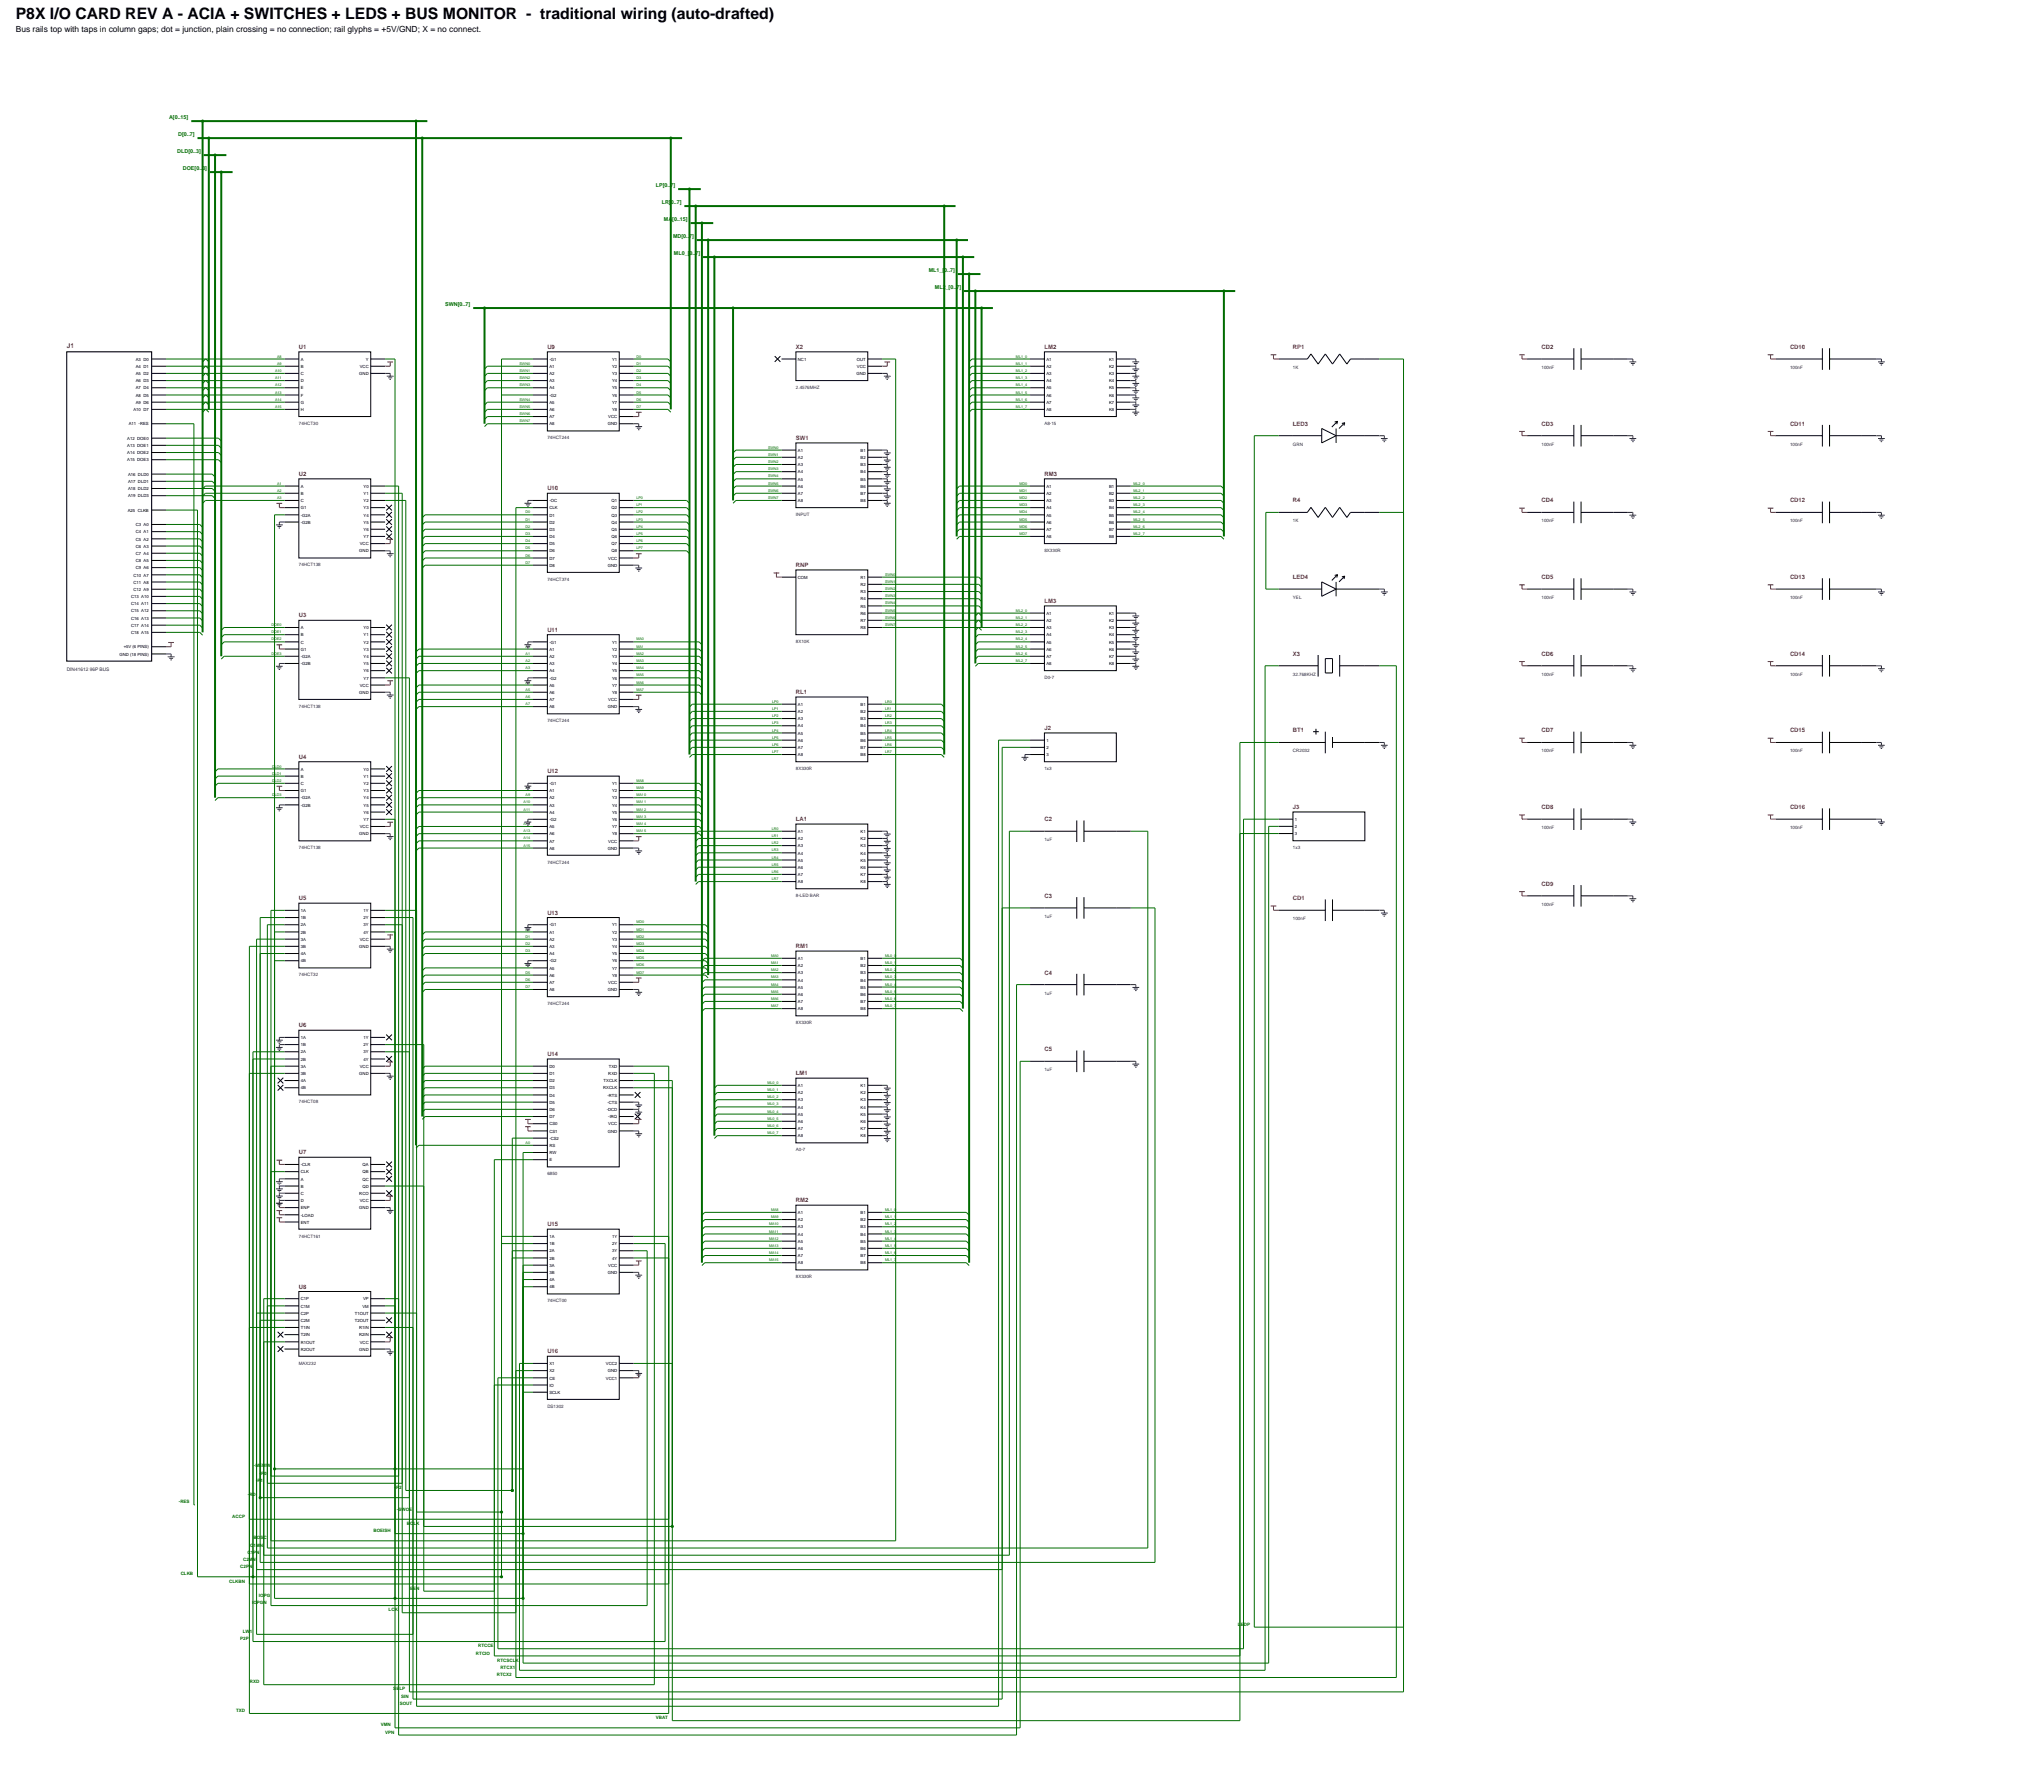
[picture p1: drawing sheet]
<svg xmlns="http://www.w3.org/2000/svg" width="686mm" height="601mm" viewBox="0 0 686 601" stroke-linecap="round" stroke-linejoin="round" font-family="sans-serif">
<defs><g id="words">
<text font-size="5.3" x="5.3" y="6.4">P8X I/O CARD REV A - ACIA + SWITCHES + LEDS + BUS MONITOR - traditional wiring (auto-drafted)</text>
<text font-size="2.8" x="5.3" y="10.6">Bus rails top with taps in column gaps; dot = junction, plain crossing = no connection; rail glyphs = +5V/GND; X = no connect.</text>
<text font-size="2.2" fill="#b81414" x="22.4" y="116.9">J1</text>
<g font-size="2" fill="#b81414">
<text x="100.3" y="117.1">U1</text>
<text x="183.7" y="117.1">U9</text>
<text x="267.1" y="117.1">X2</text>
<text x="350.5" y="117.1">LM2</text>
<text x="433.9" y="117.1">RP1</text>
<text x="517.3" y="117.1">CD2</text>
<text x="600.8" y="117.1">CD10</text>
<text x="433.9" y="142.8">LED3</text>
<text x="517.3" y="142.8">CD3</text>
<text x="600.8" y="142.8">CD11</text>
<text x="267.1" y="147.6">SW1</text>
<text x="100.3" y="159.7">U2</text>
<text x="350.5" y="159.7">RM3</text>
<text x="183.7" y="164.5">U10</text>
<text x="433.9" y="168.5">R4</text>
<text x="517.3" y="168.5">CD4</text>
<text x="600.8" y="168.5">CD12</text>
<text x="267.1" y="190.2">RNP</text>
<text x="433.9" y="194.2">LED4</text>
<text x="517.3" y="194.2">CD5</text>
<text x="600.8" y="194.2">CD13</text>
<text x="350.5" y="202.3">LM3</text>
<text x="100.3" y="207.1">U3</text>
<text x="183.7" y="212">U11</text>
<text x="433.9" y="220">X3</text>
<text x="517.3" y="220">CD6</text>
<text x="600.8" y="220">CD14</text>
<text x="267.1" y="232.9">RL1</text>
<text x="350.5" y="244.9">J2</text>
<text x="433.9" y="245.7">BT1</text>
<text x="517.3" y="245.7">CD7</text>
<text x="600.8" y="245.7">CD15</text>
<text x="100.3" y="254.6">U4</text>
<text x="183.7" y="259.4">U12</text>
<text x="267.1" y="275.5">LA1</text>
<text x="350.5" y="275.5">C2</text>
<text x="433.9" y="271.4">J3</text>
<text x="517.3" y="271.4">CD8</text>
<text x="600.8" y="271.4">CD16</text>
<text x="517.3" y="297.1">CD9</text>
<text x="100.3" y="302">U5</text>
<text x="350.5" y="301.2">C3</text>
<text x="433.9" y="302">CD1</text>
<text x="183.7" y="306.8">U13</text>
<text x="267.1" y="318.1">RM1</text>
<text x="350.5" y="326.9">C4</text>
<text x="100.3" y="344.6">U6</text>
<text x="350.5" y="352.6">C5</text>
<text x="183.7" y="354.3">U14</text>
<text x="267.1" y="360.7">LM1</text>
<text x="100.3" y="387.2">U7</text>
<text x="267.1" y="403.3">RM2</text>
<text x="183.7" y="411.4">U15</text>
<text x="100.3" y="432.3">U8</text>
<text x="183.7" y="454">U16</text>
</g>
<g font-size="1.8" fill="#006b00">
<text x="56.7" y="39.9">A[0..15]</text>
<text x="59.8" y="45.6">D[0..7]</text>
<text x="59.5" y="51.3">DLD[0..3]</text>
<text x="61.4" y="57">DOE[0..3]</text>
<text x="220.1" y="62.7">LP[0..7]</text>
<text x="222.1" y="68.4">LR[0..7]</text>
<text x="222.8" y="74.1">MA[0..15]</text>
<text x="225.9" y="79.8">MD[0..7]</text>
<text x="226.2" y="85.5">ML0_[0..7]</text>
<text x="311.7" y="91.2">ML1_[0..7]</text>
<text x="313.8" y="96.9">ML2_[0..7]</text>
<text x="149.4" y="102.6">SWN[0..7]</text>
</g>
<text font-size="1.6" fill="#0000a6" x="22.4" y="225">DIN41612 96P BUS</text>
<g font-size="1.5" fill="#0000a6">
<text x="433.9" y="123.8">1K</text>
<text x="517.3" y="123.8">100nF</text>
<text x="600.8" y="123.8">100nF</text>
<text x="267.1" y="130.5">2.4576MHZ</text>
<text x="100.3" y="142.6">74HCT30</text>
<text x="350.5" y="142.6">A8-15</text>
<text x="183.7" y="147.4">74HCT244</text>
<text x="433.9" y="149.5">GRN</text>
<text x="517.3" y="149.5">100nF</text>
<text x="600.8" y="149.5">100nF</text>
<text x="267.1" y="173.1">INPUT</text>
<text x="433.9" y="175.2">1K</text>
<text x="517.3" y="175.2">100nF</text>
<text x="600.8" y="175.2">100nF</text>
<text x="350.5" y="185.2">8X330R</text>
<text x="100.3" y="190">74HCT138</text>
<text x="183.7" y="194.9">74HCT374</text>
<text x="433.9" y="201">YEL</text>
<text x="517.3" y="201">100nF</text>
<text x="600.8" y="201">100nF</text>
<text x="267.1" y="215.8">8X10K</text>
<text x="350.5" y="227.8">D0-7</text>
<text x="433.9" y="226.7">32.768KHZ</text>
<text x="517.3" y="226.7">100nF</text>
<text x="600.8" y="226.7">100nF</text>
<text x="100.3" y="237.5">74HCT138</text>
<text x="183.7" y="242.3">74HCT244</text>
<text x="433.9" y="252.4">CR2032</text>
<text x="517.3" y="252.4">100nF</text>
<text x="600.8" y="252.4">100nF</text>
<text x="267.1" y="258.4">8X330R</text>
<text x="350.5" y="258.4">1x3</text>
<text x="517.3" y="278.1">100nF</text>
<text x="600.8" y="278.1">100nF</text>
<text x="100.3" y="284.9">74HCT138</text>
<text x="350.5" y="282.2">1uF</text>
<text x="433.9" y="284.9">1x3</text>
<text x="183.7" y="289.7">74HCT244</text>
<text x="267.1" y="301">8-LED BAR</text>
<text x="517.3" y="303.9">100nF</text>
<text x="350.5" y="307.9">1uF</text>
<text x="433.9" y="308.7">100nF</text>
<text x="100.3" y="327.5">74HCT32</text>
<text x="350.5" y="333.6">1uF</text>
<text x="183.7" y="337.2">74HCT244</text>
<text x="267.1" y="343.6">8X330R</text>
<text x="350.5" y="359.4">1uF</text>
<text x="100.3" y="370.1">74HCT08</text>
<text x="267.1" y="386.2">A0-7</text>
<text x="183.7" y="394.3">6850</text>
<text x="100.3" y="415.2">74HCT161</text>
<text x="267.1" y="428.8">8X330R</text>
<text x="183.7" y="436.9">74HCT00</text>
<text x="100.3" y="457.8">MAX232</text>
<text x="183.7" y="472.3">DS1302</text>
</g>
<g font-size="1.5" fill="#006b00">
<text x="85.2" y="492.3">-MEMW</text>
<text x="85.9" y="497.1">-P1</text>
<text x="87.1" y="494.7">-P0</text>
<text x="83.2" y="501.9">-RD</text>
<text x="132.4" y="499.5">-P2</text>
<text x="60" y="504.3">-RES</text>
<text x="78" y="509.2">ACCP</text>
<text x="133.2" y="506.7">-SWOE</text>
<text x="125.3" y="514">BOEISH</text>
<text x="136.6" y="511.6">BCLK</text>
<text x="83" y="521.2">C1PN</text>
<text x="84" y="518.8">C1MN</text>
<text x="85.1" y="516.4">BOSC</text>
<text x="80.6" y="526">C2PN</text>
<text x="81.6" y="523.6">C2MN</text>
<text x="60.6" y="528.5">CLKB</text>
<text x="77" y="530.9">CLKBN</text>
<text x="137.7" y="533.3">EEN</text>
<text x="84.6" y="538.1">IOPGN</text>
<text x="86.9" y="535.7">IOPG</text>
<text x="130.4" y="540.5">LCK</text>
<text x="415.5" y="545.3">LEDP</text>
<text x="80.6" y="550.2">P2P</text>
<text x="81.5" y="547.8">LW1</text>
<text x="159.7" y="555">RTCIO</text>
<text x="160.4" y="552.6">RTCCE</text>
<text x="166.9" y="557.4">RTCSCLK</text>
<text x="166.7" y="562.2">RTCX2</text>
<text x="167.9" y="559.8">RTCX1</text>
<text x="83.9" y="564.7">RXD</text>
<text x="132" y="567.1">SELP</text>
<text x="134.6" y="569.5">SIN</text>
<text x="79.2" y="574.3">TXD</text>
<text x="134.2" y="571.9">SOUT</text>
<text x="127.8" y="579.1">VMN</text>
<text x="129.2" y="581.5">VPN</text>
<text x="220.1" y="576.7">VBAT</text>
</g>
<g font-size="1.4">
<text x="45.6" y="121">A3 D0</text>
<text x="45.6" y="123.4">A4 D1</text>
<text x="45.6" y="125.8">A5 D2</text>
<text x="101" y="121">A</text>
<text x="101" y="123.4">B</text>
<text x="101" y="125.8">C</text>
<text x="120.6" y="125.8">GND</text>
<text x="120.7" y="123.4">VCC</text>
<text x="122.8" y="121">Y</text>
<text x="184.4" y="121">-G1</text>
<text x="184.4" y="123.4">A1</text>
<text x="184.4" y="125.8">A2</text>
<text x="205.4" y="121">Y1</text>
<text x="205.4" y="123.4">Y2</text>
<text x="205.4" y="125.8">Y3</text>
<text x="267.8" y="121">NC1</text>
<text x="287.4" y="125.8">GND</text>
<text x="287.6" y="121">OUT</text>
<text x="287.6" y="123.4">VCC</text>
<text x="351.2" y="121">A1</text>
<text x="351.2" y="123.4">A2</text>
<text x="351.2" y="125.8">A3</text>
<text x="372.2" y="121">K1</text>
<text x="372.2" y="123.4">K2</text>
<text x="372.2" y="125.8">K3</text>
<text x="45.6" y="128.2">A6 D3</text>
<text x="45.6" y="130.7">A7 D4</text>
<text x="101" y="128.2">D</text>
<text x="101" y="130.7">E</text>
<text x="184.4" y="128.2">A3</text>
<text x="184.4" y="130.7">A4</text>
<text x="205.4" y="128.2">Y4</text>
<text x="205.4" y="130.7">Y5</text>
<text x="351.2" y="128.2">A4</text>
<text x="351.2" y="130.7">A5</text>
<text x="372.2" y="128.2">K4</text>
<text x="372.2" y="130.7">K5</text>
<text x="44.8" y="137.9">A10 D7</text>
<text x="45.6" y="133.1">A8 D5</text>
<text x="45.6" y="135.5">A9 D6</text>
<text x="101" y="133.1">F</text>
<text x="101" y="135.5">G</text>
<text x="101" y="137.9">H</text>
<text x="184.4" y="133.1">-G2</text>
<text x="184.4" y="135.5">A5</text>
<text x="184.4" y="137.9">A6</text>
<text x="205.4" y="133.1">Y6</text>
<text x="205.4" y="135.5">Y7</text>
<text x="205.4" y="137.9">Y8</text>
<text x="351.2" y="133.1">A6</text>
<text x="351.2" y="135.5">A7</text>
<text x="351.2" y="137.9">A8</text>
<text x="372.2" y="133.1">K6</text>
<text x="372.2" y="135.5">K7</text>
<text x="372.2" y="137.9">K8</text>
<text x="43.2" y="142.7">A11 -RES</text>
<text x="184.4" y="140.3">A7</text>
<text x="184.4" y="142.7">A8</text>
<text x="204" y="142.7">GND</text>
<text x="204.2" y="140.3">VCC</text>
<text x="42.7" y="147.5">A12 DOE0</text>
<text x="42.7" y="150">A13 DOE1</text>
<text x="42.7" y="152.4">A14 DOE2</text>
<text x="42.7" y="154.8">A15 DOE3</text>
<text x="267.8" y="151.6">A1</text>
<text x="267.8" y="154">A2</text>
<text x="288.8" y="151.6">B1</text>
<text x="288.8" y="154">B2</text>
<text x="43" y="159.6">A16 DLD0</text>
<text x="267.8" y="156.4">A3</text>
<text x="267.8" y="158.8">A4</text>
<text x="267.8" y="161.2">A5</text>
<text x="288.8" y="156.4">B3</text>
<text x="288.8" y="158.8">B4</text>
<text x="288.8" y="161.2">B5</text>
<text x="43" y="162">A17 DLD1</text>
<text x="43" y="164.4">A18 DLD2</text>
<text x="43" y="166.8">A19 DLD3</text>
<text x="101" y="163.6">A</text>
<text x="101" y="166">B</text>
<text x="122" y="163.6">Y0</text>
<text x="122" y="166">Y1</text>
<text x="267.8" y="163.6">A6</text>
<text x="267.8" y="166">A7</text>
<text x="288.8" y="163.6">B6</text>
<text x="288.8" y="166">B7</text>
<text x="351.2" y="163.6">A1</text>
<text x="351.2" y="166">A2</text>
<text x="372.2" y="163.6">B1</text>
<text x="372.2" y="166">B2</text>
<text x="42.9" y="171.7">A25 CLKB</text>
<text x="101" y="168.4">C</text>
<text x="101" y="170.9">G1</text>
<text x="101" y="173.3">-G2A</text>
<text x="122" y="168.4">Y2</text>
<text x="122" y="170.9">Y3</text>
<text x="122" y="173.3">Y4</text>
<text x="184.4" y="168.4">-OC</text>
<text x="184.4" y="170.9">CLK</text>
<text x="184.4" y="173.3">D1</text>
<text x="205.3" y="168.4">Q1</text>
<text x="205.3" y="170.9">Q2</text>
<text x="205.3" y="173.3">Q3</text>
<text x="267.8" y="168.4">A8</text>
<text x="288.8" y="168.4">B8</text>
<text x="351.2" y="168.4">A3</text>
<text x="351.2" y="170.9">A4</text>
<text x="351.2" y="173.3">A5</text>
<text x="372.2" y="168.4">B3</text>
<text x="372.2" y="170.9">B4</text>
<text x="372.2" y="173.3">B5</text>
<text x="45.6" y="176.5">C3 A0</text>
<text x="45.6" y="178.9">C4 A1</text>
<text x="101" y="175.7">-G2B</text>
<text x="122" y="175.7">Y5</text>
<text x="122" y="178.1">Y6</text>
<text x="184.4" y="175.7">D2</text>
<text x="184.4" y="178.1">D3</text>
<text x="205.3" y="175.7">Q4</text>
<text x="205.3" y="178.1">Q5</text>
<text x="351.2" y="175.7">A6</text>
<text x="351.2" y="178.1">A7</text>
<text x="372.2" y="175.7">B6</text>
<text x="372.2" y="178.1">B7</text>
<text x="45.6" y="181.3">C5 A2</text>
<text x="45.6" y="183.7">C6 A3</text>
<text x="120.6" y="185.3">GND</text>
<text x="120.7" y="182.9">VCC</text>
<text x="122" y="180.5">Y7</text>
<text x="184.4" y="180.5">D4</text>
<text x="184.4" y="182.9">D5</text>
<text x="184.4" y="185.3">D6</text>
<text x="205.3" y="180.5">Q6</text>
<text x="205.3" y="182.9">Q7</text>
<text x="205.3" y="185.3">Q8</text>
<text x="351.2" y="180.5">A8</text>
<text x="372.2" y="180.5">B8</text>
<text x="45.6" y="186.2">C7 A4</text>
<text x="45.6" y="188.6">C8 A5</text>
<text x="45.6" y="191">C9 A6</text>
<text x="184.4" y="187.7">D7</text>
<text x="184.4" y="190.2">D8</text>
<text x="204" y="190.2">GND</text>
<text x="204.2" y="187.7">VCC</text>
<text x="44.8" y="193.4">C10 A7</text>
<text x="44.8" y="195.8">C11 A8</text>
<text x="267.8" y="194.2">COM</text>
<text x="288.8" y="194.2">R1</text>
<text x="288.8" y="196.6">R2</text>
<text x="44" y="200.6">C13 A10</text>
<text x="44" y="203">C14 A11</text>
<text x="44.8" y="198.2">C12 A9</text>
<text x="288.8" y="199">R3</text>
<text x="288.8" y="201.4">R4</text>
<text x="288.8" y="203.8">R5</text>
<text x="44" y="205.5">C15 A12</text>
<text x="44" y="207.9">C16 A13</text>
<text x="288.8" y="206.2">R6</text>
<text x="288.8" y="208.6">R7</text>
<text x="351.2" y="206.2">A1</text>
<text x="351.2" y="208.6">A2</text>
<text x="372.2" y="206.2">K1</text>
<text x="372.2" y="208.6">K2</text>
<text x="44" y="210.3">C17 A14</text>
<text x="44" y="212.7">C18 A15</text>
<text x="101" y="211.1">A</text>
<text x="101" y="213.5">B</text>
<text x="101" y="215.9">C</text>
<text x="122" y="211.1">Y0</text>
<text x="122" y="213.5">Y1</text>
<text x="122" y="215.9">Y2</text>
<text x="184.4" y="215.9">-G1</text>
<text x="205.4" y="215.9">Y1</text>
<text x="288.8" y="211.1">R8</text>
<text x="351.2" y="211.1">A3</text>
<text x="351.2" y="213.5">A4</text>
<text x="351.2" y="215.9">A5</text>
<text x="372.2" y="211.1">K3</text>
<text x="372.2" y="213.5">K4</text>
<text x="372.2" y="215.9">K5</text>
<text x="40.1" y="219.9">GND (18 PINS)</text>
<text x="41.5" y="217.5">+5V (6 PINS)</text>
<text x="101" y="218.3">G1</text>
<text x="101" y="220.7">-G2A</text>
<text x="122" y="218.3">Y3</text>
<text x="122" y="220.7">Y4</text>
<text x="184.4" y="218.3">A1</text>
<text x="184.4" y="220.7">A2</text>
<text x="205.4" y="218.3">Y2</text>
<text x="205.4" y="220.7">Y3</text>
<text x="351.2" y="218.3">A6</text>
<text x="351.2" y="220.7">A7</text>
<text x="372.2" y="218.3">K6</text>
<text x="372.2" y="220.7">K7</text>
<text x="101" y="223.1">-G2B</text>
<text x="122" y="223.1">Y5</text>
<text x="122" y="225.5">Y6</text>
<text x="122" y="228">Y7</text>
<text x="184.4" y="223.1">A3</text>
<text x="184.4" y="225.5">A4</text>
<text x="184.4" y="228">-G2</text>
<text x="205.4" y="223.1">Y4</text>
<text x="205.4" y="225.5">Y5</text>
<text x="205.4" y="228">Y6</text>
<text x="351.2" y="223.1">A8</text>
<text x="372.2" y="223.1">K8</text>
<text x="120.6" y="232.8">GND</text>
<text x="120.7" y="230.4">VCC</text>
<text x="184.4" y="230.4">A5</text>
<text x="184.4" y="232.8">A6</text>
<text x="205.4" y="230.4">Y7</text>
<text x="205.4" y="232.8">Y8</text>
<text x="184.4" y="235.2">A7</text>
<text x="184.4" y="237.6">A8</text>
<text x="204" y="237.6">GND</text>
<text x="204.2" y="235.2">VCC</text>
<text x="267.8" y="236.8">A1</text>
<text x="267.8" y="239.2">A2</text>
<text x="288.8" y="236.8">B1</text>
<text x="288.8" y="239.2">B2</text>
<text x="267.8" y="241.6">A3</text>
<text x="267.8" y="244">A4</text>
<text x="288.8" y="241.6">B3</text>
<text x="288.8" y="244">B4</text>
<text x="267.8" y="246.4">A5</text>
<text x="267.8" y="248.9">A6</text>
<text x="267.8" y="251.3">A7</text>
<text x="288.8" y="246.4">B5</text>
<text x="288.8" y="248.9">B6</text>
<text x="288.8" y="251.3">B7</text>
<text x="351.2" y="248.9">1</text>
<text x="351.2" y="251.3">2</text>
<text x="267.8" y="253.7">A8</text>
<text x="288.8" y="253.7">B8</text>
<text x="351.2" y="253.7">3</text>
<text x="101" y="258.5">A</text>
<text x="101" y="260.9">B</text>
<text x="101" y="263.3">C</text>
<text x="122" y="258.5">Y0</text>
<text x="122" y="260.9">Y1</text>
<text x="122" y="263.3">Y2</text>
<text x="184.4" y="263.3">-G1</text>
<text x="205.4" y="263.3">Y1</text>
<text x="101" y="265.7">G1</text>
<text x="101" y="268.2">-G2A</text>
<text x="122" y="265.7">Y3</text>
<text x="122" y="268.2">Y4</text>
<text x="184.4" y="265.7">A1</text>
<text x="184.4" y="268.2">A2</text>
<text x="205.4" y="265.7">Y2</text>
<text x="205.4" y="268.2">Y3</text>
<text x="101" y="270.6">-G2B</text>
<text x="122" y="270.6">Y5</text>
<text x="122" y="273">Y6</text>
<text x="122" y="275.4">Y7</text>
<text x="184.4" y="270.6">A3</text>
<text x="184.4" y="273">A4</text>
<text x="184.4" y="275.4">-G2</text>
<text x="205.4" y="270.6">Y4</text>
<text x="205.4" y="273">Y5</text>
<text x="205.4" y="275.4">Y6</text>
<text x="434.6" y="275.4">1</text>
<text x="120.6" y="280.2">GND</text>
<text x="120.7" y="277.8">VCC</text>
<text x="184.4" y="277.8">A5</text>
<text x="184.4" y="280.2">A6</text>
<text x="205.4" y="277.8">Y7</text>
<text x="205.4" y="280.2">Y8</text>
<text x="267.8" y="279.4">A1</text>
<text x="267.8" y="281.8">A2</text>
<text x="288.8" y="279.4">K1</text>
<text x="288.8" y="281.8">K2</text>
<text x="434.6" y="277.8">2</text>
<text x="434.6" y="280.2">3</text>
<text x="184.4" y="282.6">A7</text>
<text x="184.4" y="285">A8</text>
<text x="204" y="285">GND</text>
<text x="204.2" y="282.6">VCC</text>
<text x="267.8" y="284.2">A3</text>
<text x="267.8" y="286.6">A4</text>
<text x="288.8" y="284.2">K3</text>
<text x="288.8" y="286.6">K4</text>
<text x="267.8" y="289.1">A5</text>
<text x="267.8" y="291.5">A6</text>
<text x="267.8" y="293.9">A7</text>
<text x="288.8" y="289.1">K5</text>
<text x="288.8" y="291.5">K6</text>
<text x="288.8" y="293.9">K7</text>
<text x="267.8" y="296.3">A8</text>
<text x="288.8" y="296.3">K8</text>
<text x="101" y="305.9">1A</text>
<text x="122" y="305.9">1Y</text>
<text x="101" y="308.4">1B</text>
<text x="101" y="310.8">2A</text>
<text x="122" y="308.4">2Y</text>
<text x="122" y="310.8">3Y</text>
<text x="184.4" y="310.8">-G1</text>
<text x="205.4" y="310.8">Y1</text>
<text x="101" y="313.2">2B</text>
<text x="101" y="315.6">3A</text>
<text x="120.7" y="315.6">VCC</text>
<text x="122" y="313.2">4Y</text>
<text x="184.4" y="313.2">A1</text>
<text x="184.4" y="315.6">A2</text>
<text x="205.4" y="313.2">Y2</text>
<text x="205.4" y="315.6">Y3</text>
<text x="101" y="318">3B</text>
<text x="101" y="320.4">4A</text>
<text x="101" y="322.8">4B</text>
<text x="120.6" y="318">GND</text>
<text x="184.4" y="318">A3</text>
<text x="184.4" y="320.4">A4</text>
<text x="184.4" y="322.8">-G2</text>
<text x="205.4" y="318">Y4</text>
<text x="205.4" y="320.4">Y5</text>
<text x="205.4" y="322.8">Y6</text>
<text x="267.8" y="322">A1</text>
<text x="288.8" y="322">B1</text>
<text x="184.4" y="325.3">A5</text>
<text x="184.4" y="327.7">A6</text>
<text x="205.4" y="325.3">Y7</text>
<text x="205.4" y="327.7">Y8</text>
<text x="267.8" y="324.4">A2</text>
<text x="267.8" y="326.8">A3</text>
<text x="267.8" y="329.3">A4</text>
<text x="288.8" y="324.4">B2</text>
<text x="288.8" y="326.8">B3</text>
<text x="288.8" y="329.3">B4</text>
<text x="184.4" y="330.1">A7</text>
<text x="184.4" y="332.5">A8</text>
<text x="204" y="332.5">GND</text>
<text x="204.2" y="330.1">VCC</text>
<text x="267.8" y="331.7">A5</text>
<text x="267.8" y="334.1">A6</text>
<text x="288.8" y="331.7">B5</text>
<text x="288.8" y="334.1">B6</text>
<text x="267.8" y="336.5">A7</text>
<text x="267.8" y="338.9">A8</text>
<text x="288.8" y="336.5">B7</text>
<text x="288.8" y="338.9">B8</text>
<text x="101" y="348.6">1A</text>
<text x="101" y="351">1B</text>
<text x="101" y="353.4">2A</text>
<text x="122" y="348.6">1Y</text>
<text x="122" y="351">2Y</text>
<text x="122" y="353.4">3Y</text>
<text x="101" y="355.8">2B</text>
<text x="101" y="358.2">3A</text>
<text x="120.7" y="358.2">VCC</text>
<text x="122" y="355.8">4Y</text>
<text x="184.4" y="358.2">D0</text>
<text x="204.3" y="358.2">TXD</text>
<text x="101" y="360.6">3B</text>
<text x="101" y="363">4A</text>
<text x="101" y="365.5">4B</text>
<text x="120.6" y="360.6">GND</text>
<text x="184.4" y="360.6">D1</text>
<text x="184.4" y="363">D2</text>
<text x="184.4" y="365.5">D3</text>
<text x="202.4" y="365.5">RXCLK</text>
<text x="202.6" y="363">TXCLK</text>
<text x="204.2" y="360.6">RXD</text>
<text x="267.8" y="364.6">A1</text>
<text x="288.8" y="364.6">K1</text>
<text x="184.4" y="367.9">D4</text>
<text x="184.4" y="370.3">D5</text>
<text x="203.8" y="367.9">-RTS</text>
<text x="203.8" y="370.3">-CTS</text>
<text x="267.8" y="367.1">A2</text>
<text x="267.8" y="369.5">A3</text>
<text x="267.8" y="371.9">A4</text>
<text x="288.8" y="367.1">K2</text>
<text x="288.8" y="369.5">K3</text>
<text x="288.8" y="371.9">K4</text>
<text x="184.4" y="372.7">D6</text>
<text x="184.4" y="375.1">D7</text>
<text x="184.4" y="377.5">CS0</text>
<text x="203.6" y="372.7">-DCD</text>
<text x="204.2" y="375.1">-IRQ</text>
<text x="204.2" y="377.5">VCC</text>
<text x="267.8" y="374.3">A5</text>
<text x="267.8" y="376.7">A6</text>
<text x="288.8" y="374.3">K5</text>
<text x="288.8" y="376.7">K6</text>
<text x="184.4" y="379.9">CS1</text>
<text x="184.4" y="382.3">-CS2</text>
<text x="204" y="379.9">GND</text>
<text x="267.8" y="379.1">A7</text>
<text x="267.8" y="381.5">A8</text>
<text x="288.8" y="379.1">K7</text>
<text x="288.8" y="381.5">K8</text>
<text x="184.4" y="384.8">RS</text>
<text x="184.4" y="387.2">RW</text>
<text x="184.4" y="389.6">E</text>
<text x="101" y="391.2">-CLR</text>
<text x="101" y="393.6">CLK</text>
<text x="121.7" y="391.2">QA</text>
<text x="121.7" y="393.6">QB</text>
<text x="101" y="396">A</text>
<text x="101" y="398.4">B</text>
<text x="101" y="400.8">C</text>
<text x="120.6" y="400.8">RCO</text>
<text x="121.6" y="396">QC</text>
<text x="121.6" y="398.4">QD</text>
<text x="101" y="403.2">D</text>
<text x="101" y="405.7">ENP</text>
<text x="120.6" y="405.7">GND</text>
<text x="120.7" y="403.2">VCC</text>
<text x="267.8" y="407.3">A1</text>
<text x="288.8" y="407.3">B1</text>
<text x="101" y="408.1">-LOAD</text>
<text x="101" y="410.5">ENT</text>
<text x="267.8" y="409.7">A2</text>
<text x="267.8" y="412.1">A3</text>
<text x="288.8" y="409.7">B2</text>
<text x="288.8" y="412.1">B3</text>
<text x="184.4" y="415.3">1A</text>
<text x="184.4" y="417.7">1B</text>
<text x="205.4" y="415.3">1Y</text>
<text x="205.4" y="417.7">2Y</text>
<text x="267.8" y="414.5">A4</text>
<text x="267.8" y="416.9">A5</text>
<text x="267.8" y="419.3">A6</text>
<text x="288.8" y="414.5">B4</text>
<text x="288.8" y="416.9">B5</text>
<text x="288.8" y="419.3">B6</text>
<text x="184.4" y="420.1">2A</text>
<text x="184.4" y="422.6">2B</text>
<text x="184.4" y="425">3A</text>
<text x="204.2" y="425">VCC</text>
<text x="205.4" y="420.1">3Y</text>
<text x="205.4" y="422.6">4Y</text>
<text x="267.8" y="421.7">A7</text>
<text x="267.8" y="424.1">A8</text>
<text x="288.8" y="421.7">B7</text>
<text x="288.8" y="424.1">B8</text>
<text x="184.4" y="427.4">3B</text>
<text x="184.4" y="429.8">4A</text>
<text x="204" y="427.4">GND</text>
<text x="101" y="436.2">C1P</text>
<text x="121.9" y="436.2">VP</text>
<text x="184.4" y="432.2">4B</text>
<text x="101" y="438.6">C1M</text>
<text x="101" y="441">C2P</text>
<text x="101" y="443.5">C2M</text>
<text x="119.1" y="441">T1OUT</text>
<text x="119.1" y="443.5">T2OUT</text>
<text x="121.6" y="438.6">VM</text>
<text x="101" y="445.9">T1IN</text>
<text x="101" y="448.3">T2IN</text>
<text x="120.5" y="445.9">R1IN</text>
<text x="120.5" y="448.3">R2IN</text>
<text x="101" y="450.7">R1OUT</text>
<text x="101" y="453.1">R2OUT</text>
<text x="120.6" y="453.1">GND</text>
<text x="120.7" y="450.7">VCC</text>
<text x="184.4" y="457.9">X1</text>
<text x="184.4" y="460.3">X2</text>
<text x="203.4" y="457.9">VCC2</text>
<text x="204" y="460.3">GND</text>
<text x="184.4" y="462.8">CE</text>
<text x="184.4" y="465.2">IO</text>
<text x="184.4" y="467.6">SCLK</text>
<text x="203.4" y="462.8">VCC1</text>
</g>
<g font-size="1.2" fill="#006b00">
<text x="93" y="120">A8</text>
<text x="213.6" y="120">D0</text>
<text x="341" y="120">ML1_0</text>
<text x="92.3" y="124.8">A10</text>
<text x="93" y="122.4">A9</text>
<text x="174.4" y="122.4">SWN0</text>
<text x="174.4" y="124.8">SWN1</text>
<text x="213.6" y="122.4">D1</text>
<text x="213.6" y="124.8">D2</text>
<text x="341" y="122.4">ML1_1</text>
<text x="341" y="124.8">ML1_2</text>
<text x="92.3" y="127.2">A11</text>
<text x="92.3" y="129.6">A12</text>
<text x="174.4" y="127.2">SWN2</text>
<text x="174.4" y="129.6">SWN3</text>
<text x="213.6" y="127.2">D3</text>
<text x="213.6" y="129.6">D4</text>
<text x="341" y="127.2">ML1_3</text>
<text x="341" y="129.6">ML1_4</text>
<text x="92.3" y="132">A13</text>
<text x="92.3" y="134.4">A14</text>
<text x="92.3" y="136.8">A15</text>
<text x="174.4" y="134.4">SWN4</text>
<text x="174.4" y="136.8">SWN5</text>
<text x="213.6" y="132">D5</text>
<text x="213.6" y="134.4">D6</text>
<text x="213.6" y="136.8">D7</text>
<text x="341" y="132">ML1_5</text>
<text x="341" y="134.4">ML1_6</text>
<text x="341" y="136.8">ML1_7</text>
<text x="174.4" y="139.3">SWN6</text>
<text x="174.4" y="141.7">SWN7</text>
<text x="257.8" y="150.5">SWN0</text>
<text x="257.8" y="152.9">SWN1</text>
<text x="257.8" y="155.3">SWN2</text>
<text x="257.8" y="157.7">SWN3</text>
<text x="257.8" y="160.2">SWN4</text>
<text x="93" y="162.6">A1</text>
<text x="93" y="165">A2</text>
<text x="93" y="167.4">A3</text>
<text x="213.6" y="167.4">LP0</text>
<text x="257.8" y="162.6">SWN5</text>
<text x="257.8" y="165">SWN6</text>
<text x="257.8" y="167.4">SWN7</text>
<text x="342.1" y="162.6">MD0</text>
<text x="342.1" y="165">MD1</text>
<text x="342.1" y="167.4">MD2</text>
<text x="380.4" y="162.6">ML2_0</text>
<text x="380.4" y="165">ML2_1</text>
<text x="380.4" y="167.4">ML2_2</text>
<text x="176.3" y="172.2">D0</text>
<text x="213.6" y="169.8">LP1</text>
<text x="213.6" y="172.2">LP2</text>
<text x="342.1" y="169.8">MD3</text>
<text x="342.1" y="172.2">MD4</text>
<text x="380.4" y="169.8">ML2_3</text>
<text x="380.4" y="172.2">ML2_4</text>
<text x="176.3" y="174.6">D1</text>
<text x="176.3" y="177.1">D2</text>
<text x="176.3" y="179.5">D3</text>
<text x="213.6" y="174.6">LP3</text>
<text x="213.6" y="177.1">LP4</text>
<text x="213.6" y="179.5">LP5</text>
<text x="342.1" y="174.6">MD5</text>
<text x="342.1" y="177.1">MD6</text>
<text x="342.1" y="179.5">MD7</text>
<text x="380.4" y="174.6">ML2_5</text>
<text x="380.4" y="177.1">ML2_6</text>
<text x="380.4" y="179.5">ML2_7</text>
<text x="176.3" y="181.9">D4</text>
<text x="176.3" y="184.3">D5</text>
<text x="213.6" y="181.9">LP6</text>
<text x="213.6" y="184.3">LP7</text>
<text x="176.3" y="186.7">D6</text>
<text x="176.3" y="189.1">D7</text>
<text x="297" y="193.1">SWN0</text>
<text x="297" y="195.5">SWN1</text>
<text x="297" y="198">SWN2</text>
<text x="297" y="200.4">SWN3</text>
<text x="297" y="202.8">SWN4</text>
<text x="297" y="205.2">SWN5</text>
<text x="297" y="207.6">SWN6</text>
<text x="341" y="205.2">ML2_0</text>
<text x="341" y="207.6">ML2_1</text>
<text x="91.2" y="210">DOE0</text>
<text x="91.2" y="212.4">DOE1</text>
<text x="91.2" y="214.8">DOE2</text>
<text x="213.6" y="214.8">MA0</text>
<text x="297" y="210">SWN7</text>
<text x="341" y="210">ML2_2</text>
<text x="341" y="212.4">ML2_3</text>
<text x="341" y="214.8">ML2_4</text>
<text x="91.2" y="219.7">DOE3</text>
<text x="176.4" y="219.7">A1</text>
<text x="176.4" y="217.3">A0</text>
<text x="213.6" y="217.3">MA1</text>
<text x="213.6" y="219.7">MA2</text>
<text x="341" y="217.3">ML2_5</text>
<text x="341" y="219.7">ML2_6</text>
<text x="176.4" y="222.1">A2</text>
<text x="176.4" y="224.5">A3</text>
<text x="213.6" y="222.1">MA3</text>
<text x="213.6" y="224.5">MA4</text>
<text x="213.6" y="226.9">MA5</text>
<text x="341" y="222.1">ML2_7</text>
<text x="176.4" y="229.3">A4</text>
<text x="176.4" y="231.7">A5</text>
<text x="213.6" y="229.3">MA6</text>
<text x="213.6" y="231.7">MA7</text>
<text x="176.4" y="234.1">A6</text>
<text x="176.4" y="236.6">A7</text>
<text x="259.1" y="235.7">LP0</text>
<text x="259.1" y="238.2">LP1</text>
<text x="297" y="235.7">LR0</text>
<text x="297" y="238.2">LR1</text>
<text x="259.1" y="240.6">LP2</text>
<text x="259.1" y="243">LP3</text>
<text x="259.1" y="245.4">LP4</text>
<text x="297" y="240.6">LR2</text>
<text x="297" y="243">LR3</text>
<text x="297" y="245.4">LR4</text>
<text x="259.1" y="247.8">LP5</text>
<text x="259.1" y="250.2">LP6</text>
<text x="297" y="247.8">LR5</text>
<text x="297" y="250.2">LR6</text>
<text x="91.4" y="257.5">DLD0</text>
<text x="259.1" y="252.6">LP7</text>
<text x="297" y="252.6">LR7</text>
<text x="91.4" y="259.9">DLD1</text>
<text x="91.4" y="262.3">DLD2</text>
<text x="213.6" y="262.3">MA8</text>
<text x="91.4" y="267.1">DLD3</text>
<text x="175.7" y="269.5">A10</text>
<text x="176.4" y="264.7">A8</text>
<text x="176.4" y="267.1">A9</text>
<text x="213.6" y="264.7">MA9</text>
<text x="213.6" y="267.1">MA10</text>
<text x="213.6" y="269.5">MA11</text>
<text x="175.7" y="271.9">A11</text>
<text x="213.6" y="271.9">MA12</text>
<text x="213.6" y="274.3">MA13</text>
<text x="175.7" y="276.8">A12</text>
<text x="175.7" y="279.2">A13</text>
<text x="175.7" y="281.6">A14</text>
<text x="213.6" y="276.8">MA14</text>
<text x="213.6" y="279.2">MA15</text>
<text x="259.1" y="278.4">LR0</text>
<text x="259.1" y="280.8">LR1</text>
<text x="175.7" y="284">A15</text>
<text x="259.1" y="283.2">LR2</text>
<text x="259.1" y="285.6">LR3</text>
<text x="259.1" y="288">LR4</text>
<text x="259.1" y="290.4">LR5</text>
<text x="259.1" y="292.8">LR6</text>
<text x="259.1" y="295.2">LR7</text>
<text x="213.6" y="309.7">MD0</text>
<text x="176.3" y="312.1">D0</text>
<text x="176.3" y="314.6">D1</text>
<text x="176.3" y="317">D2</text>
<text x="213.6" y="312.1">MD1</text>
<text x="213.6" y="314.6">MD2</text>
<text x="213.6" y="317">MD3</text>
<text x="176.3" y="319.4">D3</text>
<text x="213.6" y="319.4">MD4</text>
<text x="213.6" y="321.8">MD5</text>
<text x="258.8" y="321">MA0</text>
<text x="258.8" y="323.4">MA1</text>
<text x="297" y="321">ML0_0</text>
<text x="297" y="323.4">ML0_1</text>
<text x="176.3" y="324.2">D4</text>
<text x="176.3" y="326.6">D5</text>
<text x="176.3" y="329">D6</text>
<text x="213.6" y="324.2">MD6</text>
<text x="213.6" y="326.6">MD7</text>
<text x="258.8" y="325.8">MA2</text>
<text x="258.8" y="328.2">MA3</text>
<text x="297" y="325.8">ML0_2</text>
<text x="297" y="328.2">ML0_3</text>
<text x="176.3" y="331.4">D7</text>
<text x="258.8" y="330.6">MA4</text>
<text x="258.8" y="333">MA5</text>
<text x="258.8" y="335.5">MA6</text>
<text x="297" y="330.6">ML0_4</text>
<text x="297" y="333">ML0_5</text>
<text x="297" y="335.5">ML0_6</text>
<text x="258.8" y="337.9">MA7</text>
<text x="297" y="337.9">ML0_7</text>
<text x="257.6" y="363.6">ML0_0</text>
<text x="257.6" y="366">ML0_1</text>
<text x="257.6" y="368.4">ML0_2</text>
<text x="257.6" y="370.8">ML0_3</text>
<text x="257.6" y="373.2">ML0_4</text>
<text x="257.6" y="375.7">ML0_5</text>
<text x="176.4" y="383.7">A0</text>
<text x="257.6" y="378.1">ML0_6</text>
<text x="257.6" y="380.5">ML0_7</text>
<text x="258.8" y="406.2">MA8</text>
<text x="297" y="406.2">ML1_0</text>
<text x="258.1" y="411">MA10</text>
<text x="258.1" y="413.4">MA11</text>
<text x="258.8" y="408.6">MA9</text>
<text x="297" y="408.6">ML1_1</text>
<text x="297" y="411">ML1_2</text>
<text x="297" y="413.4">ML1_3</text>
<text x="258.1" y="415.9">MA12</text>
<text x="258.1" y="418.3">MA13</text>
<text x="297" y="415.9">ML1_4</text>
<text x="297" y="418.3">ML1_5</text>
<text x="258.1" y="420.7">MA14</text>
<text x="258.1" y="423.1">MA15</text>
<text x="297" y="420.7">ML1_6</text>
<text x="297" y="423.1">ML1_7</text>
</g>
</g></defs>
<g fill="none" stroke="#000" stroke-width=".34">
<path d="M100.3 118h24.1v21.7h-24.1zM183.7 118h24.1v26.6h-24.1zM267.1 118h24.1v9.7h-24.1zM350.5 118h24.2v21.7h-24.2zM528.2 116.8v7.3M530.6 116.8v7.3M611.6 116.8v7.3M614 116.8v7.3M50.9 120.4h4.8M50.9 122.8h4.8M50.9 125.3h4.8M50.9 127.7h4.8"/>
<path d="M50.9 130.1h4.8M50.9 132.5h4.8M50.9 134.9h4.8M50.9 137.3h4.8M95.5 120.4h4.8M95.5 122.8h4.8M95.5 125.3h4.8M95.5 127.7h4.8M95.5 130.1h4.8M95.5 132.5h4.8M95.5 134.9h4.8M95.5 137.3h4.8"/>
<path d="M124.4 120.4h4.8M124.4 122.8h4.8M124.4 125.3h4.8M178.9 120.4h4.8M178.9 122.8h4.8M178.9 125.3h4.8M178.9 127.7h4.8M178.9 130.1h4.8M178.9 132.5h4.8M178.9 134.9h4.8M178.9 137.3h4.8M178.9 139.7h4.8"/>
<path d="M207.8 120.4h4.9M207.8 122.8h4.9M207.8 125.3h4.9M207.8 127.7h4.9M207.8 130.1h4.9M207.8 132.5h4.9M207.8 134.9h4.9M207.8 137.3h4.9M207.8 139.7h4.9M262.3 120.4h4.8M291.2 120.4h4.9M291.2 122.8h4.9"/>
<path d="M291.2 125.3h4.9M345.7 120.4h4.8M345.7 122.8h4.8M345.7 125.3h4.8M345.7 127.7h4.8M345.7 130.1h4.8M345.7 132.5h4.8M345.7 134.9h4.8M345.7 137.3h4.8M374.7 120.4h4.8M374.7 122.8h4.8M374.7 125.3h4.8"/>
<path d="M374.7 127.7h4.8M374.7 130.1h4.8M374.7 132.5h4.8M374.7 134.9h4.8M374.7 137.3h4.8M429.1 120.4h9.7l1.2-1.7 2.4 3.4 2.4-3.4 2.4 3.4 2.4-3.4 2.4 3.4 1.2-1.7h9.7M512.5 120.4h15.7M530.6 120.4h15.7M595.9 120.4h15.7M614 120.4h15.7M50.9 142.1h4.8M50.9 147h4.8"/>
<path d="M50.9 149.4h4.8M50.9 151.8h4.8M50.9 154.2h4.8M50.9 159h4.8M178.9 142.1h4.8M207.8 142.1h4.9M262.3 151h4.8M262.3 153.4h4.8M262.3 155.8h4.8M262.3 158.2h4.8M267.1 148.6h24.1v21.7h-24.1zM291.2 151h4.9"/>
<path d="M291.2 153.4h4.9M291.2 155.8h4.9M291.2 158.2h4.9M429.1 146.2h14.5M443.6 143.7l4.8 2.5-4.8 2.4zM448.4 146.2h14.5M448.4 143.7v4.9M448.9 141.3l-1.9 2M448.9 141.3l-1 .3M448.9 141.3l-.3 1M451.3 141.8l-1.9 1.9M451.3 141.8l-1 .3"/>
<path d="M451.3 141.8l-.2 1M512.5 146.2h15.7M528.2 142.5v7.3M530.6 146.2h15.7M530.6 142.5v7.3M595.9 146.2h15.7M611.6 142.5v7.3M614 146.2h15.7M614 142.5v7.3M50.9 161.5h4.8M50.9 163.9h4.8M50.9 166.3h4.8"/>
<path d="M50.9 171.1h4.8M50.9 175.9h4.8M50.9 178.3h4.8M95.5 163h4.8M95.5 165.5h4.8M95.5 167.9h4.8M95.5 170.3h4.8M95.5 172.7h4.8M95.5 175.1h4.8M100.3 160.6h24.1v26.6h-24.1zM124.4 163h4.8M124.4 165.5h4.8"/>
<path d="M124.4 167.9h4.8M124.4 170.3h4.8M124.4 172.7h4.8M124.4 175.1h4.8M124.4 177.5h4.8M124.4 179.9h4.8M178.9 167.9h4.8M178.9 170.3h4.8M178.9 172.7h4.8M178.9 175.1h4.8M178.9 177.5h4.8M178.9 179.9h4.8"/>
<path d="M183.7 165.5h24.1v26.5h-24.1zM207.8 167.9h4.9M207.8 170.3h4.9M207.8 172.7h4.9M207.8 175.1h4.9M207.8 177.5h4.9M207.8 179.9h4.9M262.3 163h4.8M262.3 165.5h4.8M262.3 167.9h4.8M262.3 160.6h4.8M291.2 163h4.9"/>
<path d="M291.2 165.5h4.9M291.2 167.9h4.9M291.2 160.6h4.9M345.7 163h4.8M345.7 165.5h4.8M345.7 167.9h4.8M345.7 170.3h4.8M345.7 172.7h4.8M345.7 175.1h4.8M345.7 177.5h4.8M345.7 179.9h4.8M350.5 160.6h24.2v21.8h-24.2z"/>
<path d="M374.7 163h4.8M374.7 165.5h4.8M374.7 167.9h4.8M374.7 170.3h4.8M374.7 172.7h4.8M374.7 175.1h4.8M374.7 177.5h4.8M374.7 179.9h4.8M429.1 171.9h9.7l1.2-1.7 2.4 3.4 2.4-3.4 2.4 3.4 2.4-3.4 2.4 3.4 1.2-1.7h9.7M512.5 171.9h15.7M528.2 168.3v7.2M530.6 171.9h15.7"/>
<path d="M530.6 168.3v7.2M595.9 171.9h15.7M611.6 168.3v7.2M614 171.9h15.7M614 168.3v7.2M50.9 180.8h4.8M50.9 183.2h4.8M50.9 185.6h4.8M50.9 188h4.8M50.9 190.4h4.8M50.9 192.8h4.8M50.9 195.2h4.8"/>
<path d="M50.9 197.6h4.8M124.4 182.4h4.8M124.4 184.8h4.8M178.9 182.4h4.8M178.9 184.8h4.8M178.9 187.2h4.8M178.9 189.6h4.8M207.8 182.4h4.9M207.8 184.8h4.9M207.8 187.2h4.9M207.8 189.6h4.9M262.3 193.6h4.8"/>
<path d="M267.1 191.2h24.1v21.7h-24.1zM291.2 193.6h4.9M291.2 196h4.9M291.2 198.4h4.9M429.1 197.6h14.5M443.6 195.2l4.8 2.4-4.8 2.4zM448.4 195.2v4.8M448.4 197.6h14.5M448.9 192.8l-1.9 1.9M448.9 192.8l-1 .2M448.9 192.8l-.3 1M451.3 193.3l-1.9 1.9"/>
<path d="M451.3 193.3l-1 .2M451.3 193.3l-.2 .9M512.5 197.6h15.7M528.2 194v7.2M530.6 197.6h15.7M530.6 194v7.2M595.9 197.6h15.7M611.6 194v7.2M614 197.6h15.7M614 194v7.2M50.9 200.1h4.8M50.9 202.5h4.8"/>
<path d="M50.9 204.9h4.8M50.9 207.3h4.8M50.9 209.7h4.8M50.9 212.1h4.8M50.9 217h4.8M50.9 219.4h4.8M95.5 210.5h4.8M95.5 212.9h4.8M95.5 215.3h4.8M95.5 217.7h4.8M100.3 208.1h24.1v26.5h-24.1zM124.4 210.5h4.8"/>
<path d="M124.4 212.9h4.8M124.4 215.3h4.8M124.4 217.7h4.8M178.9 215.3h4.8M178.9 217.7h4.8M183.7 212.9h24.1v26.5h-24.1zM207.8 215.3h4.9M207.8 217.7h4.9M291.2 210.5h4.9M291.2 200.8h4.9M291.2 203.3h4.9M291.2 205.7h4.9"/>
<path d="M291.2 208.1h4.9M345.7 210.5h4.8M345.7 212.9h4.8M345.7 215.3h4.8M345.7 217.7h4.8M345.7 205.7h4.8M345.7 208.1h4.8M350.5 203.3h24.2v21.7h-24.2zM374.7 210.5h4.8M374.7 212.9h4.8M374.7 215.3h4.8M374.7 217.7h4.8"/>
<path d="M374.7 205.7h4.8M374.7 208.1h4.8M442.4 219.7v7.3M449.6 219.7v7.3M528.2 219.7v7.3M530.6 219.7v7.3M611.6 219.7v7.3M614 219.7v7.3M95.5 220.1h4.8M95.5 222.6h4.8M124.4 220.1h4.8M124.4 222.6h4.8"/>
<path d="M124.4 225h4.8M124.4 227.4h4.8M124.4 229.8h4.8M124.4 232.2h4.8M178.9 220.1h4.8M178.9 222.6h4.8M178.9 225h4.8M178.9 227.4h4.8M178.9 229.8h4.8M178.9 232.2h4.8M178.9 234.6h4.8M178.9 237h4.8"/>
<path d="M207.8 220.1h4.9M207.8 222.6h4.9M207.8 225h4.9M207.8 227.4h4.9M207.8 229.8h4.9M207.8 232.2h4.9M207.8 234.6h4.9M207.8 237h4.9M262.3 236.2h4.8M262.3 238.6h4.8M267.1 233.8h24.1v21.7h-24.1zM291.2 236.2h4.9"/>
<path d="M291.2 238.6h4.9M345.7 220.1h4.8M345.7 222.6h4.8M374.7 220.1h4.8M374.7 222.6h4.8M429.1 223.3h13.3M444.8 220.9h2.4v4.8h-2.4zM449.6 223.3h13.3M512.5 223.3h15.7M530.6 223.3h15.7M595.9 223.3h15.7M614 223.3h15.7"/>
<path d="M95.5 257.9h4.8M100.3 255.5h24.1v26.6h-24.1zM124.4 257.9h4.8M262.3 241h4.8M262.3 243.5h4.8M262.3 245.9h4.8M262.3 248.3h4.8M262.3 250.7h4.8M262.3 253.1h4.8M291.2 241h4.9M291.2 243.5h4.9M291.2 245.9h4.9"/>
<path d="M291.2 248.3h4.9M291.2 250.7h4.9M291.2 253.1h4.9M345.7 248.3h4.8M345.7 250.7h4.8M345.7 253.1h4.8M350.5 245.9h24.2v9.6h-24.2zM429.1 249.1h15.7M440.7 245.4h1.9M441.7 244.5v1.9M444.8 245.4v7.3M447.2 247.2v3.7"/>
<path d="M447.2 249.1h15.7M512.5 249.1h15.7M528.2 245.4v7.3M530.6 249.1h15.7M530.6 245.4v7.3M595.9 249.1h15.7M611.6 245.4v7.3M614 249.1h15.7M614 245.4v7.3M95.5 260.3h4.8M95.5 262.8h4.8M95.5 265.2h4.8"/>
<path d="M95.5 267.6h4.8M95.5 270h4.8M124.4 260.3h4.8M124.4 262.8h4.8M124.4 265.2h4.8M124.4 267.6h4.8M124.4 270h4.8M124.4 272.4h4.8M124.4 274.8h4.8M124.4 277.2h4.8M124.4 279.7h4.8M178.9 262.8h4.8"/>
<path d="M178.9 265.2h4.8M178.9 267.6h4.8M178.9 270h4.8M178.9 272.4h4.8M178.9 274.8h4.8M178.9 277.2h4.8M178.9 279.7h4.8M183.7 260.3h24.1v26.6h-24.1zM207.8 262.8h4.9M207.8 265.2h4.9M207.8 267.6h4.9M207.8 270h4.9"/>
<path d="M207.8 272.4h4.9M207.8 274.8h4.9M207.8 277.2h4.9M207.8 279.7h4.9M262.3 278.8h4.8M267.1 276.4h24.1v21.7h-24.1zM291.2 278.8h4.9M345.7 278.8h15.7M361.4 275.2v7.3M363.8 278.8h15.7M363.8 275.2v7.3M429.1 277.2h4.8"/>
<path d="M429.1 279.6h4.8M429.1 274.8h4.8M433.9 272.4h24.2v9.6h-24.2zM512.5 274.8h15.7M528.2 271.2v7.2M530.6 274.8h15.7M530.6 271.2v7.2M595.9 274.8h15.7M611.6 271.2v7.2M614 274.8h15.7M614 271.2v7.2M178.9 282.1h4.8"/>
<path d="M178.9 284.5h4.8M207.8 282.1h4.9M207.8 284.5h4.9M262.3 281.2h4.8M262.3 283.7h4.8M262.3 286.1h4.8M262.3 288.5h4.8M262.3 290.9h4.8M262.3 293.3h4.8M262.3 295.7h4.8M291.2 281.2h4.9M291.2 283.7h4.9"/>
<path d="M291.2 286.1h4.9M291.2 288.5h4.9M291.2 290.9h4.9M291.2 293.3h4.9M291.2 295.7h4.9M528.2 296.9v7.2M530.6 296.9v7.2M95.5 305.4h4.8M95.5 307.8h4.8M95.5 310.2h4.8M95.5 312.6h4.8M95.5 315h4.8"/>
<path d="M95.5 317.4h4.8M95.5 319.9h4.8M100.3 303h24.1v21.7h-24.1zM124.4 305.4h4.8M124.4 307.8h4.8M124.4 310.2h4.8M124.4 312.6h4.8M124.4 315h4.8M124.4 317.4h4.8M178.9 310.2h4.8M178.9 312.6h4.8M178.9 315h4.8"/>
<path d="M178.9 317.4h4.8M178.9 319.9h4.8M183.7 307.8h24.1v26.5h-24.1zM207.8 310.2h4.9M207.8 312.6h4.9M207.8 315h4.9M207.8 317.4h4.9M207.8 319.9h4.9M267.1 319h24.1v21.8h-24.1zM345.7 304.6h15.7M361.4 300.9v7.3M363.8 300.9v7.3"/>
<path d="M363.8 304.6h15.7M429.1 305.3h15.7M444.8 301.7v7.3M447.2 301.7v7.3M447.2 305.3h15.7M512.5 300.5h15.7M530.6 300.5h15.7M95.5 322.3h4.8M178.9 322.3h4.8M178.9 324.7h4.8M178.9 327.1h4.8M178.9 329.5h4.8"/>
<path d="M178.9 331.9h4.8M207.8 322.3h4.9M207.8 324.7h4.9M207.8 327.1h4.9M207.8 329.5h4.9M207.8 331.9h4.9M262.3 321.5h4.8M262.3 323.9h4.8M262.3 326.3h4.8M262.3 328.7h4.8M262.3 331.1h4.8M262.3 333.5h4.8"/>
<path d="M262.3 335.9h4.8M262.3 338.3h4.8M291.2 321.5h4.9M291.2 323.9h4.9M291.2 326.3h4.9M291.2 328.7h4.9M291.2 331.1h4.9M291.2 333.5h4.9M291.2 335.9h4.9M291.2 338.3h4.9M345.7 330.3h15.7M361.4 326.7v7.2"/>
<path d="M363.8 326.7v7.2M363.8 330.3h15.7M95.5 348h4.8M95.5 350.4h4.8M95.5 352.8h4.8M95.5 355.2h4.8M95.5 357.6h4.8M100.3 345.6h24.1v21.7h-24.1zM124.4 348h4.8M124.4 350.4h4.8M124.4 352.8h4.8M124.4 355.2h4.8"/>
<path d="M124.4 357.6h4.8M178.9 357.6h4.8M183.7 355.2h24.1v36.2h-24.1zM207.8 357.6h4.9M345.7 356h15.7M361.4 352.4v7.2M363.8 352.4v7.2M363.8 356h15.7M95.5 360.1h4.8M95.5 362.5h4.8M95.5 364.9h4.8M124.4 360.1h4.8"/>
<path d="M178.9 360.1h4.8M178.9 362.5h4.8M178.9 364.9h4.8M178.9 367.3h4.8M178.9 369.7h4.8M178.9 372.1h4.8M178.9 374.5h4.8M178.9 377h4.8M178.9 379.4h4.8M207.8 360.1h4.9M207.8 362.5h4.9M207.8 364.9h4.9"/>
<path d="M207.8 367.3h4.9M207.8 369.7h4.9M207.8 372.1h4.9M207.8 374.5h4.9M207.8 377h4.9M207.8 379.4h4.9M262.3 364.1h4.8M262.3 366.5h4.8M262.3 368.9h4.8M262.3 371.3h4.8M262.3 373.7h4.8M262.3 376.1h4.8"/>
<path d="M262.3 378.5h4.8M267.1 361.7h24.1v21.7h-24.1zM291.2 364.1h4.9M291.2 366.5h4.9M291.2 368.9h4.9M291.2 371.3h4.9M291.2 373.7h4.9M291.2 376.1h4.9M291.2 378.5h4.9M95.5 390.6h4.8M95.5 393h4.8M95.5 395.4h4.8"/>
<path d="M95.5 397.9h4.8M100.3 388.2h24.1v24.1h-24.1zM124.4 390.6h4.8M124.4 393h4.8M124.4 395.4h4.8M124.4 397.9h4.8M178.9 381.8h4.8M178.9 384.2h4.8M178.9 386.6h4.8M178.9 389h4.8M262.3 381h4.8M291.2 381h4.9"/>
<path d="M95.5 400.3h4.8M95.5 402.7h4.8M95.5 405.1h4.8M95.5 407.5h4.8M95.5 409.9h4.8M124.4 400.3h4.8M124.4 402.7h4.8M124.4 405.1h4.8M178.9 414.7h4.8M178.9 417.2h4.8M178.9 419.6h4.8M183.7 412.3h24.1v21.7h-24.1z"/>
<path d="M207.8 414.7h4.9M207.8 417.2h4.9M207.8 419.6h4.9M262.3 406.7h4.8M262.3 409.1h4.8M262.3 411.5h4.8M262.3 413.9h4.8M262.3 416.3h4.8M262.3 418.8h4.8M267.1 404.3h24.1v21.7h-24.1zM291.2 406.7h4.9M291.2 409.1h4.9"/>
<path d="M291.2 411.5h4.9M291.2 413.9h4.9M291.2 416.3h4.9M291.2 418.8h4.9M95.5 435.6h4.8M95.5 438.1h4.8M100.3 433.2h24.1v21.7h-24.1zM124.4 435.6h4.8M124.4 438.1h4.8M178.9 422h4.8M178.9 424.4h4.8M178.9 426.8h4.8"/>
<path d="M178.9 429.2h4.8M178.9 431.6h4.8M207.8 422h4.9M207.8 424.4h4.9M207.8 426.8h4.9M262.3 421.2h4.8M262.3 423.6h4.8M291.2 421.2h4.9M291.2 423.6h4.9M95.5 440.5h4.8M95.5 442.9h4.8M95.5 445.3h4.8"/>
<path d="M95.5 447.7h4.8M95.5 450.1h4.8M95.5 452.5h4.8M124.4 440.5h4.8M124.4 442.9h4.8M124.4 445.3h4.8M124.4 447.7h4.8M124.4 450.1h4.8M124.4 452.5h4.8M178.9 457.4h4.8M178.9 459.8h4.8M183.7 454.9h24.1v14.5h-24.1z"/>
<path d="M207.8 457.4h4.9M207.8 459.8h4.9M178.9 462.2h4.8M178.9 464.6h4.8M178.9 467h4.8M207.8 462.2h4.9"/>
</g>
<path d="M22.4 118h28.5v103.8h-28.5z" fill="none" stroke="#000" stroke-width=".35"/>
<g fill="none" stroke="#006b00" stroke-width=".34">
<path d="M55.7 120.4h39.8M55.7 122.8h39.8M55.7 125.3h39.8M55.7 127.7h39.8M55.7 130.1h39.8M55.7 132.5h39.8M55.7 134.9h39.8M55.7 137.3h39.8M68.9 120.4l-.9 1M68.9 122.8l-.9 1M68.9 125.3l-.9 .9M68.9 127.7l-.9 .9"/>
<path d="M68.9 130.1l-.9 .9M68.9 132.5l-.9 .9M68.9 134.9l-.9 1M68.9 137.3l-.9 1M69.1 120.4l1 1M69.1 122.8l1 1M69.1 125.3l1 .9M69.1 127.7l1 .9M69.1 130.1l1 .9M69.1 132.5l1 .9M69.1 134.9l1 1M69.1 137.3l1 1"/>
<path d="M178.9 122.8h-15.3l-1 1M178.9 125.3h-15.3l-1 .9M178.9 127.7h-15.3l-1 .9M178.9 130.1h-15.3l-1 .9M178.9 134.9h-15.3l-1 1M178.9 137.3h-15.3l-1 1M178.9 139.7h-15.3l-1 1M212.7 120.4h11.5l.9 1M212.7 122.8h11.5l.9 1M212.7 125.3h11.5l.9 .9M212.7 127.7h11.5l.9 .9M212.7 130.1h11.5l.9 .9"/>
<path d="M212.7 132.5h11.5l.9 .9M212.7 134.9h11.5l.9 1M212.7 137.3h11.5l.9 1M345.7 120.4h-19.5l-.9 1M345.7 122.8h-19.5l-.9 1M345.7 125.3h-19.5l-.9 .9M345.7 127.7h-19.5l-.9 .9M345.7 130.1h-19.5l-.9 .9M345.7 132.5h-19.5l-.9 .9M345.7 134.9h-19.5l-.9 1M345.7 137.3h-19.5l-.9 1M55.7 147h17.6l1 .9"/>
<path d="M55.7 149.4h17.6l1 .9M55.7 151.8h17.6l1 .9M55.7 154.2h17.6l1 1M55.7 159h15.5l1 1M178.9 142.1h-15.3l-1 1M262.3 151h-15.3l-1 .9M262.3 153.4h-15.3l-1 .9M262.3 155.8h-15.3l-1 1M262.3 158.2h-15.3l-1 1M55.7 178.3h11.3l1 1M55.7 161.5h15.5l1 .9M55.7 163.9h15.5l1 .9"/>
<path d="M55.7 166.3h15.5l1 .9M55.7 175.9h11.3l1 1M95.5 163h-26.6l-.9 1M95.5 165.5h-26.6l-.9 .9M95.5 167.9h-26.6l-.9 .9M178.9 172.7h-36.2l-1 .9M178.9 175.1h-36.2l-1 1M178.9 177.5h-36.2l-1 1M178.9 179.9h-36.2l-1 1M212.7 167.9h17.7l1 .9M212.7 172.7h17.7l1 .9M212.7 175.1h17.7l1 1"/>
<path d="M212.7 170.3h17.7l1 .9M212.7 177.5h17.7l1 1M212.7 179.9h17.7l1 1M262.3 163h-15.3l-1 1M262.3 165.5h-15.3l-1 .9M262.3 167.9h-15.3l-1 .9M262.3 160.6h-15.3l-1 1M345.7 163h-23.7l-.9 1M345.7 165.5h-23.7l-.9 .9M345.7 167.9h-23.7l-.9 .9M345.7 172.7h-23.7l-.9 .9M345.7 175.1h-23.7l-.9 1"/>
<path d="M345.7 170.3h-23.7l-.9 .9M345.7 177.5h-23.7l-.9 1M345.7 179.9h-23.7l-.9 1M379.5 163h30.3l1 1M379.5 165.5h30.3l1 .9M379.5 167.9h30.3l1 .9M379.5 172.7h30.3l1 .9M379.5 175.1h30.3l1 1M379.5 170.3h30.3l1 .9M379.5 177.5h30.3l1 1M379.5 179.9h30.3l1 1M55.7 195.2h11.3l1 1"/>
<path d="M55.7 197.6h11.3l1 1M55.7 180.8h11.3l1 .9M55.7 183.2h11.3l1 .9M55.7 185.6h11.3l1 .9M55.7 188h11.3l1 .9M55.7 190.4h11.3l1 1M55.7 192.8h11.3l1 1M178.9 182.4h-36.2l-1 .9M178.9 184.8h-36.2l-1 .9M178.9 187.2h-36.2l-1 .9M178.9 189.6h-36.2l-1 .9M212.7 182.4h17.7l1 .9"/>
<path d="M212.7 184.8h17.7l1 .9M296.1 193.6h32.4l.9 .9M296.1 196h32.4l.9 1M296.1 198.4h32.4l.9 1M55.7 200.1h11.3l1 .9M55.7 202.5h11.3l1 .9M55.7 204.9h11.3l1 .9M55.7 207.3h11.3l1 .9M55.7 209.7h11.3l1 1M55.7 212.1h11.3l1 1M95.5 210.5h-20.3l-.9 .9M95.5 212.9h-20.3l-.9 1"/>
<path d="M95.5 215.3h-20.3l-.9 1M178.9 217.7h-38.3l-1 1M212.7 215.3h21.9l1 1M212.7 217.7h21.9l1 1M296.1 210.5h49.6M296.1 200.8h32.4l.9 1M296.1 203.3h32.4l.9 .9M296.1 205.7h49.6M296.1 208.1h49.6M328.3 205.7l-1 .9M328.3 208.1l-1 .9M328.3 210.5l-1 .9"/>
<path d="M328.5 205.7l.9 .9M328.5 208.1l.9 .9M328.5 210.5l.9 .9M345.7 212.9h-17.4l-1 1M345.7 215.3h-17.4l-1 1M345.7 217.7h-17.4l-1 1M95.5 220.1h-20.3l-.9 1M178.9 220.1h-38.3l-1 1M178.9 222.6h-38.3l-1 .9M178.9 225h-38.3l-1 .9M178.9 229.8h-38.3l-1 .9M178.9 232.2h-38.3l-1 1"/>
<path d="M178.9 234.6h-38.3l-1 1M178.9 237h-38.3l-1 1M212.7 220.1h21.9l1 1M212.7 222.6h21.9l1 .9M212.7 225h21.9l1 .9M212.7 229.8h21.9l1 .9M212.7 232.2h21.9l1 1M212.7 227.4h21.9l1 .9M262.3 236.2h-30l-.9 1M262.3 238.6h-30l-.9 1M296.1 236.2h19.8l1 1M296.1 238.6h19.8l1 1"/>
<path d="M345.7 220.1h-17.4l-1 1M345.7 222.6h-17.4l-1 .9M95.5 257.9h-22.4l-.9 1M262.3 241h-30l-.9 1M262.3 243.5h-30l-.9 .9M262.3 245.9h-30l-.9 .9M262.3 248.3h-30l-.9 .9M262.3 250.7h-30l-.9 .9M262.3 253.1h-30l-.9 1M296.1 253.1h19.8l1 1M296.1 241h19.8l1 1M296.1 243.5h19.8l1 .9"/>
<path d="M296.1 245.9h19.8l1 .9M296.1 248.3h19.8l1 .9M296.1 250.7h19.8l1 .9M95.5 267.6h-22.4l-.9 .9M95.5 260.3h-22.4l-.9 1M95.5 262.8h-22.4l-.9 .9M178.9 265.2h-38.3l-1 .9M178.9 267.6h-38.3l-1 .9M178.9 270h-38.3l-1 .9M178.9 272.4h-38.3l-1 1M178.9 277.2h-38.3l-1 1M178.9 279.7h-38.3l-1 .9"/>
<path d="M212.7 265.2h21.9l1 .9M212.7 267.6h21.9l1 .9M212.7 270h21.9l1 .9M212.7 272.4h21.9l1 1M212.7 277.2h21.9l1 1M212.7 279.7h21.9l1 .9M212.7 262.8h21.9l1 .9M212.7 274.8h21.9l1 1M262.3 278.8h-27.9l-.9 1M178.9 282.1h-38.3l-1 .9M178.9 284.5h-38.3l-1 .9M262.3 281.2h-27.9l-.9 1"/>
<path d="M262.3 283.7h-27.9l-.9 .9M262.3 286.1h-27.9l-.9 .9M262.3 288.5h-27.9l-.9 .9M262.3 290.9h-27.9l-.9 .9M262.3 293.3h-27.9l-.9 1M262.3 295.7h-27.9l-.9 1M178.9 312.6h-36.2l-1 1M178.9 315h-36.2l-1 1M178.9 317.4h-36.2l-1 1M178.9 319.9h-36.2l-1 .9M212.7 312.6h24l1 1M212.7 315h24l1 1"/>
<path d="M212.7 317.4h24l1 1M212.7 319.9h24l1 .9M212.7 310.2h24l1 1M178.9 324.7h-36.2l-1 .9M178.9 327.1h-36.2l-1 .9M178.9 329.5h-36.2l-1 1M178.9 331.9h-36.2l-1 1M212.7 324.7h24l1 .9M212.7 327.1h24l1 .9M212.7 322.3h24l1 .9M262.3 321.5h-25.8l-.9 .9M262.3 323.9h-25.8l-.9 .9"/>
<path d="M262.3 326.3h-25.8l-.9 .9M262.3 328.7h-25.8l-.9 .9M262.3 331.1h-25.8l-.9 1M262.3 333.5h-25.8l-.9 1M262.3 335.9h-25.8l-.9 1M262.3 338.3h-25.8l-.9 1M296.1 321.5h26.1l1 .9M296.1 323.9h26.1l1 .9M296.1 326.3h26.1l1 .9M296.1 328.7h26.1l1 .9M296.1 331.1h26.1l1 1M296.1 333.5h26.1l1 1"/>
<path d="M296.1 335.9h26.1l1 1M296.1 338.3h26.1l1 1M178.9 357.6h-36.2l-1 1M178.9 360.1h-36.2l-1 .9M178.9 362.5h-36.2l-1 .9M178.9 364.9h-36.2l-1 .9M178.9 367.3h-36.2l-1 .9M178.9 369.7h-36.2l-1 1M178.9 372.1h-36.2l-1 1M178.9 374.5h-36.2l-1 1M262.3 364.1h-21.6l-.9 .9M262.3 366.5h-21.6l-.9 .9"/>
<path d="M262.3 368.9h-21.6l-.9 .9M262.3 371.3h-21.6l-.9 1M262.3 373.7h-21.6l-.9 1M262.3 376.1h-21.6l-.9 1M262.3 378.5h-21.6l-.9 1M178.9 384.2h-38.3l-1 .9M262.3 381h-21.6l-.9 .9M262.3 406.7h-25.8l-.9 .9M262.3 409.1h-25.8l-.9 .9M262.3 411.5h-25.8l-.9 1M262.3 413.9h-25.8l-.9 1M262.3 416.3h-25.8l-.9 1"/>
<path d="M262.3 418.8h-25.8l-.9 .9M296.1 416.3h28.2l1 1M296.1 406.7h28.2l1 .9M296.1 409.1h28.2l1 .9M296.1 411.5h28.2l1 1M296.1 413.9h28.2l1 1M296.1 418.8h28.2l1 .9M262.3 421.2h-25.8l-.9 .9M262.3 423.6h-25.8l-.9 .9M296.1 421.2h28.2l1 .9M296.1 423.6h28.2l1 .9"/>
</g>
<path d="M68 40.6v171.5" fill="none" stroke="#006b00" stroke-width=".67" stroke-linecap="butt"/>
<circle cx="68" cy="40.6" r=".53" fill="#006b00"/>
<path d="M139.6 40.6v343.6" fill="none" stroke="#006b00" stroke-width=".67" stroke-linecap="butt"/>
<circle cx="139.6" cy="40.6" r=".53" fill="#006b00"/>
<path d="M74.3 57.7v162.4" fill="none" stroke="#006b00" stroke-width=".67" stroke-linecap="butt"/>
<circle cx="74.3" cy="57.7" r=".53" fill="#006b00"/>
<path d="M72.2 52v215.6" fill="none" stroke="#006b00" stroke-width=".67" stroke-linecap="butt"/>
<circle cx="72.2" cy="52" r=".53" fill="#006b00"/>
<path d="M246 103.3v64.6" fill="none" stroke="#006b00" stroke-width=".67" stroke-linecap="butt"/>
<circle cx="246" cy="103.3" r=".53" fill="#006b00"/>
<path d="M329.4 103.3v107.2" fill="none" stroke="#006b00" stroke-width=".67" stroke-linecap="butt"/>
<circle cx="329.4" cy="103.3" r=".53" fill="#006b00"/>
<path d="M162.6 103.3v38.8" fill="none" stroke="#006b00" stroke-width=".67" stroke-linecap="butt"/>
<circle cx="162.6" cy="103.3" r=".53" fill="#006b00"/>
<path d="M225.1 46.3v91" fill="none" stroke="#006b00" stroke-width=".67" stroke-linecap="butt"/>
<circle cx="225.1" cy="46.3" r=".53" fill="#006b00"/>
<path d="M141.7 46.3v328.2" fill="none" stroke="#006b00" stroke-width=".67" stroke-linecap="butt"/>
<circle cx="141.7" cy="46.3" r=".53" fill="#006b00"/>
<path d="M70.1 46.3v91" fill="none" stroke="#006b00" stroke-width=".67" stroke-linecap="butt"/>
<circle cx="70.1" cy="46.3" r=".53" fill="#006b00"/>
<path d="M231.4 63.4v189.7" fill="none" stroke="#006b00" stroke-width=".67" stroke-linecap="butt"/>
<circle cx="231.4" cy="63.4" r=".53" fill="#006b00"/>
<path d="M316.9 69.1v184" fill="none" stroke="#006b00" stroke-width=".67" stroke-linecap="butt"/>
<circle cx="316.9" cy="69.1" r=".53" fill="#006b00"/>
<path d="M233.5 69.1v226.6" fill="none" stroke="#006b00" stroke-width=".67" stroke-linecap="butt"/>
<circle cx="233.5" cy="69.1" r=".53" fill="#006b00"/>
<path d="M235.6 74.8v348.8" fill="none" stroke="#006b00" stroke-width=".67" stroke-linecap="butt"/>
<circle cx="235.6" cy="74.8" r=".53" fill="#006b00"/>
<path d="M237.7 80.5v246.6" fill="none" stroke="#006b00" stroke-width=".67" stroke-linecap="butt"/>
<circle cx="237.7" cy="80.5" r=".53" fill="#006b00"/>
<path d="M321.1 80.5v99.4" fill="none" stroke="#006b00" stroke-width=".67" stroke-linecap="butt"/>
<circle cx="321.1" cy="80.5" r=".53" fill="#006b00"/>
<path d="M323.2 86.2v252.1" fill="none" stroke="#006b00" stroke-width=".67" stroke-linecap="butt"/>
<circle cx="323.2" cy="86.2" r=".53" fill="#006b00"/>
<path d="M239.8 86.2v294.8" fill="none" stroke="#006b00" stroke-width=".67" stroke-linecap="butt"/>
<circle cx="239.8" cy="86.2" r=".53" fill="#006b00"/>
<path d="M325.3 91.9v331.7" fill="none" stroke="#006b00" stroke-width=".67" stroke-linecap="butt"/>
<circle cx="325.3" cy="91.9" r=".53" fill="#006b00"/>
<path d="M410.8 97.6v82.3" fill="none" stroke="#006b00" stroke-width=".67" stroke-linecap="butt"/>
<circle cx="410.8" cy="97.6" r=".53" fill="#006b00"/>
<path d="M327.3 97.6v125" fill="none" stroke="#006b00" stroke-width=".67" stroke-linecap="butt"/>
<circle cx="327.3" cy="97.6" r=".53" fill="#006b00"/>
<path d="M64.2 40.6h79.2M66.3 46.3h162.6M68.4 52h7.6M70.5 57.7h7.6M227.6 63.4h7.6M229.7 69.1h91M231.8 74.8h7.6M233.9 80.5h91M236 86.2h91M321.5 91.9h7.6M323.5 97.6h91.1M158.8 103.3h174.4" fill="none" stroke="#006b00" stroke-width=".67" stroke-linecap="butt"/>
<g fill="none" stroke="#006b00" stroke-width=".34">
<path d="M129.2 120.4h3.4v459.2M168.3 132.5h10.6M178.9 120.4h-10.6v408.5M296.1 120.4h4.5v396.5M462.9 120.4h8.1v447.1M55.7 142.1h9.4v362.7M429.1 146.2h-8.1v399.6M55.7 171.1h10.6v357.8M95.5 172.7h-3.4v363.5h83.5M129.2 163h4.6v419M129.2 165.5h5.8v375.5M129.2 167.9h7v332.1"/>
<path d="M178.9 170.3h-5.8v392.4M429.1 171.9h-4.3v25.7h4.3M462.9 171.9h8.1M129.2 227.4h8.2v340.1M429.1 223.3h-4.5v337M462.9 223.3h5.7v339.4M345.7 248.3h-10.6v324.1M345.7 250.7h-9.4v319.3M429.1 249.1h-13v328.1M129.2 274.8h3.4M345.7 278.8h-6.9v242.9M379.5 278.8h5.7v240.5"/>
<path d="M416.1 279.6h13M429.1 274.8h-11.8v278.3M429.1 277.2h-3.3v280.7M87.3 319.9h8.2M92.1 312.6h3.4M95.5 305.4h-4.6v233.2M95.5 310.2h-5.8v209.1M95.5 307.8h-8.2v216.3M95.5 315h-9.4v233.2M95.5 317.4h-11.8v257.4M129.2 305.4h10.6v267M129.2 310.2h5.8"/>
<path d="M129.2 307.8h9.4v262.2M129.2 312.6h3.4M336.3 304.6h9.4M379.5 304.6h8.1v219.5M92.1 322.3h3.4M345.7 330.3h-4.5v251.7M84.9 355.2h10.6M90.9 357.6h4.6M95.5 352.8h-10.6v197.8M129.2 352.8h8.2M129.2 350.4h13v183.4M212.7 357.6h11.7v217.2"/>
<path d="M345.7 356h-3.3v223.6M83.7 360.1h11.8M212.7 360.1h6.9v205M212.7 362.5h12.9v214.7M212.7 364.9h12.9M90.9 393h4.6M129.2 397.9h13M178.9 386.6h-3.3v171.3M178.9 381.8h-7v118.2M178.9 389h-13v166.5M168.3 414.7h10.6M168.3 417.2h10.6"/>
<path d="M171.9 419.6h7M212.7 419.6h4.5v119M212.7 414.7h11.7M212.7 417.2h10.5v133.4M89.7 438.1h5.8M95.5 435.6h-7v129.5M129.2 435.6h4.6M129.2 438.1h3.4M171.9 422h7M175.6 424.4h3.3M175.6 426.8h3.3M175.6 429.2h3.3"/>
<path d="M175.6 431.6h3.3M212.7 422h11.7M83.7 445.3h11.8M86.1 440.5h9.4M87.3 442.9h8.2M88.5 450.1h7M129.2 445.3h9.4M129.2 440.5h10.6M173.1 459.8h5.8M178.9 457.4h-4.6v102.9M212.7 457.4h12.9M165.9 464.6h13"/>
<path d="M175.6 467h3.3M178.9 462.2h-11.8v90.9"/>
</g>
<g fill="none" stroke="#b81414" stroke-width=".34">
<path d="M427.4 119v1.4h1.7M510.8 119v1.4h1.7M594.2 119v1.4h1.7M131 121.4v1.4h-1.8M214.4 138.3v1.4h-1.7M297.8 121.4v1.4h-1.7M510.8 144.7v1.5h1.7M594.2 144.7v1.5h1.7M93.8 168.9v1.4h1.7M510.8 170.5v1.4h1.7M594.2 170.5v1.4h1.7M131 180.9v1.5h-1.8"/>
<path d="M214.4 185.8v1.4h-1.7M260.6 192.2v1.4h1.7M510.8 196.2v1.4h1.7M594.2 196.2v1.4h1.7M93.8 216.3v1.4h1.7M131 228.4v1.4h-1.8M214.4 233.2v1.4h-1.7M510.8 221.9v1.4h1.7M594.2 221.9v1.4h1.7M510.8 247.6v1.5h1.7M594.2 247.6v1.5h1.7M93.8 263.7v1.5h1.7"/>
<path d="M131 275.8v1.4h-1.8M510.8 273.4v1.4h1.7M594.2 273.4v1.4h1.7M214.4 280.6v1.5h-1.7M510.8 299.1v1.4h1.7M131 313.6v1.4h-1.8M427.4 303.9v1.4h1.7M214.4 328.1v1.4h-1.7M131 356.2v1.4h-1.8M177.2 375.5v1.5h1.7M177.2 377.9v1.5h1.7M214.4 375.5v1.5h-1.7"/>
<path d="M93.8 389.2v1.4h1.7M93.8 403.7v1.4h1.7M93.8 406.1v1.4h1.7M93.8 408.5v1.4h1.7M131 401.3v1.4h-1.8M214.4 423v1.4h-1.7M131 448.7v1.4h-1.8M214.4 460.8v1.4h-1.7"/>
</g>
<g fill="none" stroke="#b81414" stroke-width=".35">
<path d="M426.4 119h1.9M509.9 119h1.9M593.3 119h1.9M130 121.4h1.9M213.4 138.3h1.9M296.8 121.4h1.9M509.9 144.7h1.9M593.3 144.7h1.9M92.8 168.9h1.9M509.9 170.5h1.9M593.3 170.5h1.9M130 180.9h1.9"/>
<path d="M213.4 185.8h1.9M259.6 192.2h1.9M509.9 196.2h1.9M593.3 196.2h1.9M92.8 216.3h1.9M130 228.4h1.9M213.4 233.2h1.9M509.9 221.9h1.9M593.3 221.9h1.9M509.9 247.6h1.9M593.3 247.6h1.9M92.8 263.7h1.9"/>
<path d="M130 275.8h1.9M509.9 273.4h1.9M593.3 273.4h1.9M213.4 280.6h1.9M509.9 299.1h1.9M130 313.6h1.9M426.4 303.9h1.9M213.4 328.1h1.9M130 356.2h1.9M176.2 375.5h1.9M176.2 377.9h1.9M213.4 375.5h1.9"/>
<path d="M92.8 389.2h1.9M92.8 403.7h1.9M92.8 408.5h1.9M92.8 406.1h1.9M130 401.3h1.9M213.4 423h1.9M130 448.7h1.9M213.4 460.8h1.9"/>
</g>
<g fill="none" stroke="#0000a6" stroke-width=".34">
<path d="M129.2 125.3h1.8v.9M129.8 126.2h2.3M130.3 126.7h1.3M130.7 127.3h.5M296.1 125.3h1.7v.9M296.6 126.2h2.3M297.1 126.7h1.3M297.5 127.3h.5M379.5 125.3h1.7v.9M379.5 120.4h1.7v1M379.5 122.8h1.7v1M379.5 127.7h1.7v.9"/>
<path d="M379.5 130.1h1.7v.9M379.5 132.5h1.7v.9M379.5 134.9h1.7v1M379.5 137.3h1.7v1M380 126.2h2.3M380 121.4h2.3M380 123.8h2.3M380 128.6h2.3M380 131h2.3M380 133.4h2.3M380 135.9h2.3M380 138.3h2.3"/>
<path d="M380.5 126.7h1.4M380.5 121.9h1.4M380.5 124.3h1.4M380.5 129.1h1.4M380.5 131.6h1.4M380.5 134h1.4M380.5 136.4h1.4M380.5 138.8h1.4M381 127.3h.4M381 122.4h.4M381 124.8h.4M381 129.7h.4"/>
<path d="M381 132.1h.4M381 134.5h.4M381 136.9h.4M381 139.3h.4M546.3 120.4h1.7v1M546.9 121.4h2.2M547.3 121.9h1.4M547.8 122.4h.4M629.7 120.4h1.7v1M630.3 121.4h2.3M630.8 121.9h1.3M631.2 122.4h.5"/>
<path d="M212.7 142.1h1.7v1M213.2 143.1h2.3M213.7 143.6h1.3M214.1 144.1h.5M296.1 151h1.7v.9M296.1 153.4h1.7v.9M296.1 155.8h1.7v1M296.1 158.2h1.7v1M296.6 151.9h2.3M296.6 154.3h2.3M296.6 156.8h2.3M296.6 159.2h2.3"/>
<path d="M297.1 152.5h1.3M297.1 154.9h1.3M297.1 157.3h1.3M297.1 159.7h1.3M297.5 153h.5M297.5 155.4h.5M297.5 157.8h.5M462.9 146.2h1.7v.9M463.5 147.1h2.2M463.9 147.6h1.4M464.4 148.2h.4M546.3 146.2h1.7v.9"/>
<path d="M546.9 147.1h2.2M547.3 147.6h1.4M547.8 148.2h.4M629.7 146.2h1.7v.9M630.3 147.1h2.3M630.8 147.6h1.3M631.2 148.2h.5M92.6 176.1h2.3M93.1 176.6h1.3M93.5 177.1h.5M95.5 175.1h-1.7v1M176 168.8h2.3"/>
<path d="M176.5 169.3h1.3M176.9 169.9h.5M178.9 167.9h-1.7v.9M296.1 160.6h1.7v1M296.1 163h1.7v1M296.1 165.5h1.7v.9M296.1 167.9h1.7v.9M296.6 161.6h2.3M296.6 164h2.3M296.6 166.4h2.3M296.6 168.8h2.3M297.1 162.1h1.3"/>
<path d="M297.1 164.5h1.3M297.1 166.9h1.3M297.1 169.3h1.3M297.5 160.2h.5M297.5 162.6h.5M297.5 165h.5M297.5 167.5h.5M297.5 169.9h.5M546.3 171.9h1.7v.9M546.9 172.8h2.2M547.3 173.4h1.4M547.8 173.9h.4"/>
<path d="M629.7 171.9h1.7v.9M630.3 172.8h2.3M630.8 173.4h1.3M631.2 173.9h.5M129.2 184.8h1.8v.9M129.8 185.7h2.3M130.3 186.2h1.3M130.7 186.8h.5M212.7 189.6h1.7v.9M213.2 190.5h2.3M213.7 191.1h1.3M214.1 191.6h.5"/>
<path d="M462.9 197.6h1.7v1M463.5 198.6h2.2M463.9 199.1h1.4M464.4 199.6h.4M546.3 197.6h1.7v1M546.9 198.6h2.2M547.3 199.1h1.4M547.8 199.6h.4M629.7 197.6h1.7v1M630.3 198.6h2.3M630.8 199.1h1.3M631.2 199.6h.5"/>
<path d="M176 216.3h2.3M176.5 216.8h1.3M176.9 217.3h.5M178.9 215.3h-1.7v1M379.5 205.7h1.7v.9M379.5 208.1h1.7v.9M379.5 210.5h1.7v.9M379.5 212.9h1.7v1M379.5 215.3h1.7v1M379.5 217.7h1.7v1M380 216.3h2.3M380 206.6h2.3"/>
<path d="M380 209h2.3M380 211.4h2.3M380 213.9h2.3M380 218.7h2.3M380.5 216.8h1.4M380.5 207.1h1.4M380.5 209.6h1.4M380.5 212h1.4M380.5 214.4h1.4M380.5 219.2h1.4M381 217.3h.4M381 207.7h.4"/>
<path d="M381 210.1h.4M381 212.5h.4M381 214.9h.4M381 219.7h.4M92.6 223.5h2.3M93.1 224h1.3M93.5 224.6h.5M95.5 222.6h-1.7v.9M129.2 232.2h1.8v1M129.8 233.2h2.3M130.3 233.7h1.3M130.7 234.2h.5"/>
<path d="M176 228.3h2.3M176.5 228.9h1.3M176.9 229.4h.5M178.9 227.4h-1.7v.9M212.7 237h1.7v1M213.2 238h2.3M213.7 238.5h1.3M214.1 239h.5M379.5 222.6h1.7v.9M379.5 220.1h1.7v1M380 223.5h2.3M380 221.1h2.3"/>
<path d="M380.5 224h1.4M380.5 221.6h1.4M381 224.6h.4M381 222.1h.4M546.3 223.3h1.7v1M546.9 224.3h2.2M547.3 224.8h1.4M547.8 225.3h.4M629.7 223.3h1.7v1M630.3 224.3h2.3M630.8 224.8h1.3M631.2 225.3h.5"/>
<path d="M342.8 254.1h2.3M343.3 254.6h1.4M343.7 255.1h.5M345.7 253.1h-1.7v1M462.9 249.1h1.7v.9M463.5 250h2.2M463.9 250.5h1.4M464.4 251.1h.4M546.3 249.1h1.7v.9M546.9 250h2.2M547.3 250.5h1.4M547.8 251.1h.4"/>
<path d="M629.7 249.1h1.7v.9M630.3 250h2.3M630.8 250.5h1.3M631.2 251.1h.5M92.6 270.9h2.3M93.1 271.5h1.3M93.5 272h.5M95.5 270h-1.7v.9M129.2 279.7h1.8v.9M176 263.7h2.3M176 275.8h2.3M176.5 264.2h1.3"/>
<path d="M176.5 276.3h1.3M176.9 264.8h.5M176.9 276.8h.5M178.9 262.8h-1.7v.9M178.9 274.8h-1.7v1M296.1 278.8h1.7v1M296.6 279.8h2.3M546.3 274.8h1.7v.9M546.9 275.7h2.2M547.3 276.3h1.4M547.8 276.8h.4M629.7 274.8h1.7v.9"/>
<path d="M630.3 275.7h2.3M630.8 276.3h1.3M631.2 276.8h.5M129.8 280.6h2.3M130.3 281.1h1.3M130.7 281.6h.5M212.7 284.5h1.7v.9M213.2 285.4h2.3M213.7 285.9h1.3M214.1 286.5h.5M296.1 281.2h1.7v1M296.1 283.7h1.7v.9"/>
<path d="M296.1 286.1h1.7v.9M296.1 288.5h1.7v.9M296.1 290.9h1.7v.9M296.1 293.3h1.7v1M296.1 295.7h1.7v1M296.6 282.2h2.3M296.6 284.6h2.3M296.6 287h2.3M296.6 289.4h2.3M296.6 291.8h2.3M296.6 294.3h2.3M296.6 296.7h2.3"/>
<path d="M297.1 280.3h1.3M297.1 282.7h1.3M297.1 285.1h1.3M297.1 287.5h1.3M297.1 290h1.3M297.1 292.4h1.3M297.1 294.8h1.3M297.1 297.2h1.3M297.5 280.8h.5M297.5 283.2h.5M297.5 285.7h.5M297.5 288.1h.5"/>
<path d="M297.5 290.5h.5M297.5 292.9h.5M297.5 295.3h.5M297.5 297.7h.5M129.2 317.4h1.8v1M129.8 318.4h2.3M130.3 318.9h1.3M130.7 319.4h.5M176 311.2h2.3M176.5 311.7h1.3M176.9 312.2h.5M178.9 310.2h-1.7v1"/>
<path d="M462.9 305.3h1.7v1M463.5 306.3h2.2M463.9 306.8h1.4M464.4 307.3h.4M546.3 300.5h1.7v1M546.9 301.5h2.2M547.3 302h1.4M547.8 302.5h.4M176 323.2h2.3M176.5 323.7h1.3M176.9 324.3h.5M178.9 322.3h-1.7v.9"/>
<path d="M212.7 331.9h1.7v1M213.2 332.9h2.3M213.7 333.4h1.3M214.1 333.9h.5M379.5 330.3h1.7v.9M380 331.2h2.3M380.5 331.8h1.4M381 332.3h.4M92.6 348.9h2.3M92.6 351.4h2.3M93.1 349.5h1.3M93.1 351.9h1.3"/>
<path d="M93.5 350h.5M93.5 352.4h.5M95.5 348h-1.7v.9M95.5 350.4h-1.7v1M379.5 356h1.7v1M380 357h2.3M380.5 357.5h1.4M381 358h.4M129.2 360.1h1.8v.9M129.8 361h2.3M130.3 361.5h1.3M130.7 362.1h.5"/>
<path d="M212.7 369.7h1.7v1M212.7 372.1h1.7v1M212.7 379.4h1.7v.9M213.2 370.7h2.3M213.2 373.1h2.3M213.7 371.2h1.3M213.7 373.6h1.3M214.1 371.7h.5M214.1 374.1h.5M296.1 364.1h1.7v.9M296.1 366.5h1.7v.9M296.1 368.9h1.7v.9"/>
<path d="M296.1 371.3h1.7v1M296.1 373.7h1.7v1M296.1 376.1h1.7v1M296.1 378.5h1.7v1M296.6 365h2.3M296.6 367.4h2.3M296.6 369.8h2.3M296.6 372.3h2.3M296.6 374.7h2.3M296.6 377.1h2.3M296.6 379.5h2.3M297.1 365.5h1.3"/>
<path d="M297.1 368h1.3M297.1 370.4h1.3M297.1 372.8h1.3M297.1 375.2h1.3M297.1 377.6h1.3M297.5 366.1h.5M297.5 368.5h.5M297.5 370.9h.5M297.5 373.3h.5M297.5 375.7h.5M297.5 378.1h.5M92.6 396.4h2.3"/>
<path d="M92.6 398.8h2.3M93.1 396.9h1.3M93.1 399.3h1.3M93.5 397.4h.5M93.5 399.8h.5M95.5 395.4h-1.7v1M95.5 397.9h-1.7v.9M213.2 380.3h2.3M213.7 380.8h1.3M214.1 381.4h.5M296.1 381h1.7v.9M296.6 381.9h2.3"/>
<path d="M297.1 380h1.3M297.1 382.4h1.3M297.5 380.5h.5M297.5 383h.5M92.6 401.2h2.3M92.6 403.6h2.3M93.1 401.7h1.3M93.1 404.1h1.3M93.5 402.3h.5M93.5 404.7h.5M95.5 400.3h-1.7v.9M95.5 402.7h-1.7v.9"/>
<path d="M129.2 405.1h1.8v.9M129.8 406h2.3M130.3 406.6h1.3M130.7 407.1h.5M212.7 426.8h1.7v1M213.2 427.8h2.3M213.7 428.3h1.3M214.1 428.8h.5M129.2 452.5h1.8v1M129.8 453.5h2.3M130.3 454h1.3M130.7 454.5h.5"/>
<path d="M212.7 459.8h1.7v.9M213.2 460.7h2.3M213.7 461.2h1.3M214.1 461.8h.5"/>
</g>
<g fill="#006b00">
<circle cx="132.6" cy="536.2" r=".53"/>
<circle cx="175.6" cy="536.2" r=".53"/>
</g>
<path d="M89.7 497.6h45.3M90.9 495.1h42.9M136.2 500h35.7" fill="none" stroke="#006b00" stroke-width=".34"/>
<circle cx="171.9" cy="500" r=".53" fill="#006b00"/>
<path d="M87.3 502.4h50.1" fill="none" stroke="#006b00" stroke-width=".34"/>
<circle cx="87.3" cy="502.4" r=".53" fill="#006b00"/>
<path d="M92.1 492.7h83.5" fill="none" stroke="#006b00" stroke-width=".34"/>
<g fill="#006b00">
<circle cx="92.1" cy="492.7" r=".53"/>
<circle cx="132.6" cy="492.7" r=".53"/>
</g>
<path d="M139.8 507.2h28.5" fill="none" stroke="#006b00" stroke-width=".34"/>
<circle cx="168.3" cy="507.2" r=".53" fill="#006b00"/>
<path d="M66.3 528.9h102M86.1 548.2h52.5" fill="none" stroke="#006b00" stroke-width=".34"/>
<g fill="#006b00">
<circle cx="84.9" cy="528.9" r=".53"/>
<circle cx="168.3" cy="528.9" r=".53"/>
</g>
<path d="M132.6 514.5h43M83.7 531.3h140.7M135 541h38.1" fill="none" stroke="#006b00" stroke-width=".34"/>
<circle cx="175.6" cy="514.5" r=".53" fill="#006b00"/>
<path d="M83.7 509.6h140.7M90.9 516.9h209.7M142.2 512h83.4M90.9 538.6h126.3M142.2 533.8h23.7M84.9 550.6h138.3M137.4 567.5h333.6" fill="none" stroke="#006b00" stroke-width=".34"/>
<circle cx="225.6" cy="512" r=".53" fill="#006b00"/>
<g fill="none" stroke="#006b00" stroke-width=".34">
<path d="M65.1 504.8h.1M89.7 519.3h295.5M86.1 526.5h250.2M87.3 524.1h300.3M88.5 521.7h250.3M165.9 555.5h250.2M167.1 553.1h250.2M175.6 557.9h250.2M421 545.8h50M83.7 574.8h140.7M88.5 565.1h131.1M132.6 579.6h209.8"/>
<path d="M138.6 570h197.7M139.8 572.4h195.3M173.1 562.7h295.5M174.3 560.3h250.3M225.6 577.2h190.5M133.8 582h207.4"/>
</g>
<path d="M57.4 215.5v1.5h-1.7" fill="none" stroke="#b81414" stroke-width=".34"/>
<path d="M56.5 215.5h1.9" fill="none" stroke="#b81414" stroke-width=".35"/>
<path d="M55.7 219.4h1.7v.9M56.3 220.3h2.3M56.8 220.8h1.3M57.2 221.4h.5" fill="none" stroke="#0000a6" stroke-width=".34"/>
<g fill="none" stroke="#000" stroke-width=".34">
<path d="M260 119.5l1.9 1.9M261.9 119.5l-1.9 1.9M129.6 169.3l1.9 1.9M129.6 171.7l1.9 1.9M129.6 174.2l1.9 1.9M129.6 176.6l1.9 1.9M129.6 179l1.9 1.9M131.5 169.3l-1.9 1.9M131.5 171.7l-1.9 1.9M131.5 174.2l-1.9 1.9M131.5 176.6l-1.9 1.9M131.5 179l-1.9 1.9"/>
<path d="M129.6 209.5l1.9 1.9M129.6 212l1.9 1.9M129.6 214.4l1.9 1.9M129.6 216.8l1.9 1.9M129.6 219.2l1.9 1.9M131.5 209.5l-1.9 1.9M131.5 212l-1.9 1.9M131.5 214.4l-1.9 1.9M131.5 216.8l-1.9 1.9M131.5 219.2l-1.9 1.9M129.6 221.6l1.9 1.9M129.6 224l1.9 1.9"/>
<path d="M131.5 221.6l-1.9 1.9M131.5 224l-1.9 1.9M129.6 257l1.9 1.9M129.6 259.4l1.9 1.9M131.5 257l-1.9 1.9M131.5 259.4l-1.9 1.9M129.6 261.8l1.9 1.9M129.6 264.2l1.9 1.9M129.6 266.6l1.9 1.9M129.6 269l1.9 1.9M129.6 271.5l1.9 1.9M131.5 261.8l-1.9 1.9"/>
<path d="M131.5 264.2l-1.9 1.9M131.5 266.6l-1.9 1.9M131.5 269l-1.9 1.9M131.5 271.5l-1.9 1.9M129.6 347l1.9 1.9M129.6 354.3l1.9 1.9M131.5 347l-1.9 1.9M131.5 354.3l-1.9 1.9M93.2 361.5l1.9 1.9M93.2 363.9l1.9 1.9M95.1 361.5l-1.9 1.9M95.1 363.9l-1.9 1.9"/>
<path d="M213 366.3l1.9 1.9M213 373.6l1.9 1.9M214.9 366.3l-1.9 1.9M214.9 373.6l-1.9 1.9M129.6 389.7l1.9 1.9M129.6 392.1l1.9 1.9M129.6 394.5l1.9 1.9M129.6 399.3l1.9 1.9M131.5 389.7l-1.9 1.9M131.5 392.1l-1.9 1.9M131.5 394.5l-1.9 1.9M131.5 399.3l-1.9 1.9"/>
<path d="M93.2 446.8l1.9 1.9M93.2 451.6l1.9 1.9M95.1 446.8l-1.9 1.9M95.1 451.6l-1.9 1.9M129.6 441.9l1.9 1.9M129.6 446.8l1.9 1.9M131.5 441.9l-1.9 1.9M131.5 446.8l-1.9 1.9"/>
</g>
<use href="#words"/>
</svg>
